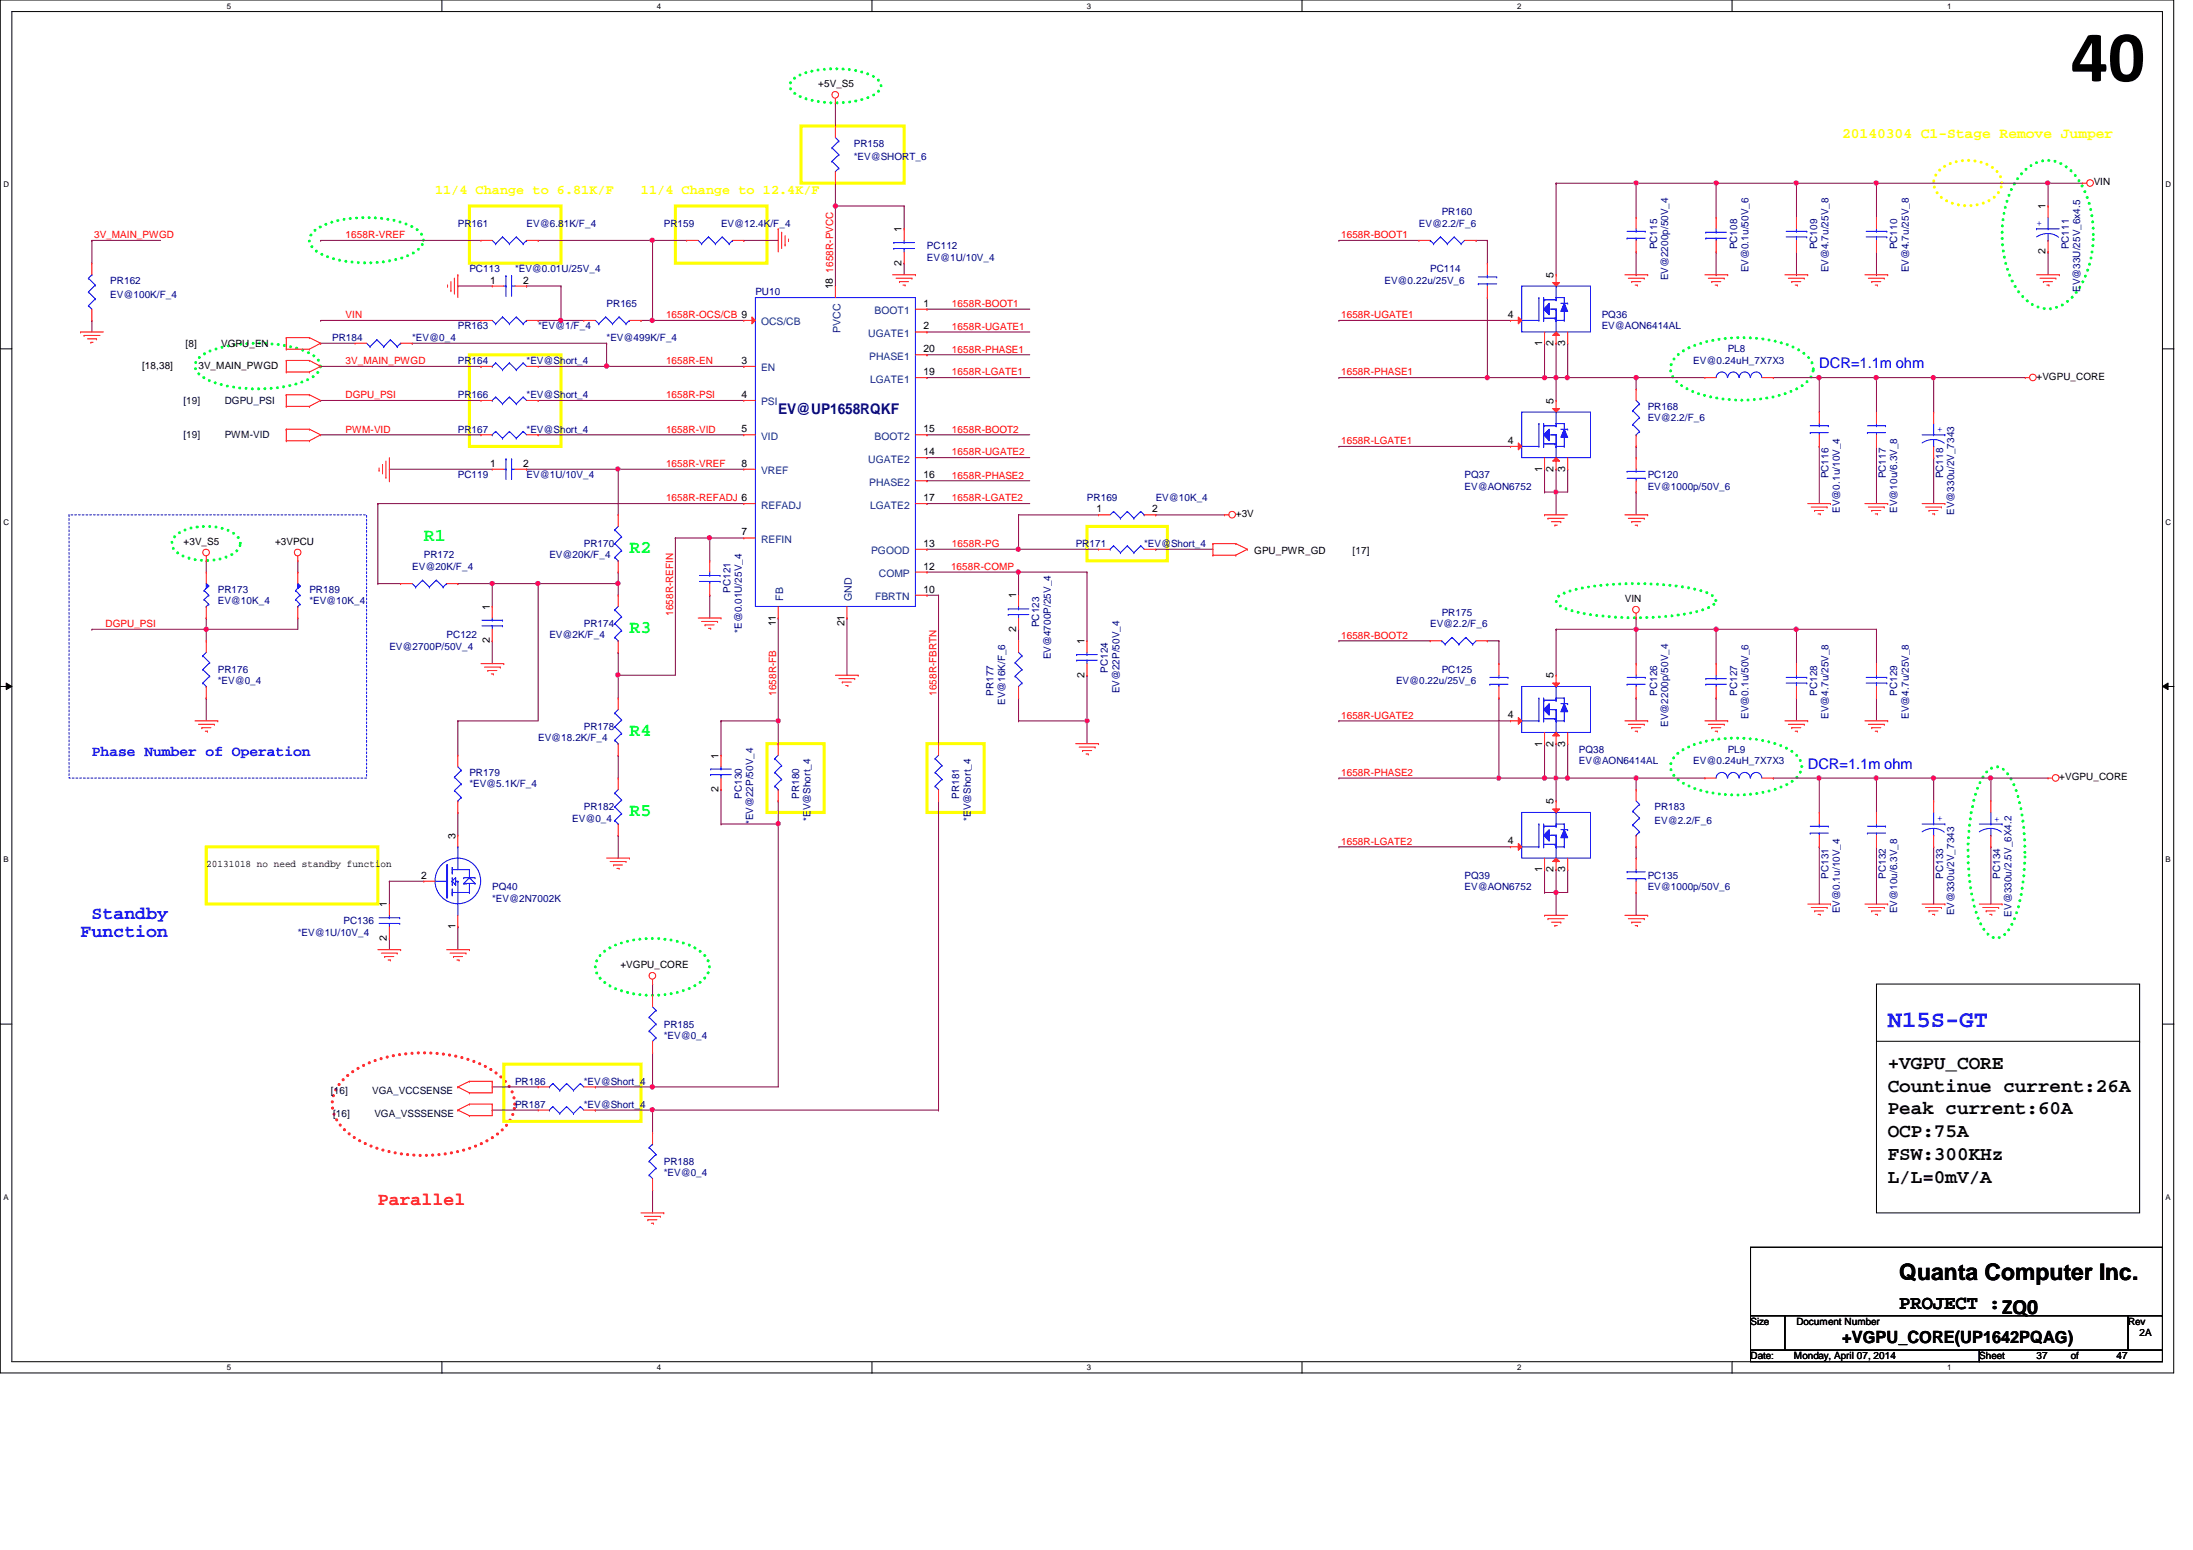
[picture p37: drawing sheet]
<svg xmlns="http://www.w3.org/2000/svg" width="297mm" height="210mm" viewBox="0 0 297 210" stroke-linecap="round" stroke-linejoin="round" font-family="sans-serif">
<defs><g id="words">
<text font-size="9.9" x="280.5" y="11">40</text>
<text font-size="3.2" fill="#00f" x="255.7" y="139">N15S-GT</text>
<text font-size="3.1" x="257.3" y="173.3">Quanta Computer Inc.</text>
<g font-size="2.6">
<text x="255.7" y="147.8">Countinue current:26A</text>
<text x="255.7" y="144.7">+VGPU_CORE</text>
<text x="255.7" y="150.9">Peak current:60A</text>
<text x="255.7" y="154">OCP:75A</text>
<text x="255.7" y="160.2">L/L=0mV/A</text>
<text x="255.7" y="157.1">FSW:300KHz</text>
<text x="257.3" y="177.2">PROJECT :ZQ0</text>
</g>
<text font-size="2.5" fill="#00ff40" x="57.4" y="73.3">R1</text>
<g font-size="2.5" fill="#0f0">
<text x="85.3" y="74.8">R2</text>
<text x="85.3" y="85.7">R3</text>
<text x="85.3" y="99.6">R4</text>
<text x="85.3" y="110.4">R5</text>
</g>
<g font-size="2.5" fill="#00f">
<text x="12.4" y="124.4">Standby</text>
<text x="10.9" y="126.9">Function</text>
</g>
<text font-size="2.5" fill="#f00" x="51.2" y="163.2">Parallel</text>
<text font-size="2.3" x="249.5" y="181.9">+VGPU_CORE(UP1642PQAG)</text>
<text font-size="2" fill="#ff0" x="249.5" y="18.7">20140304 C1-Stage Remove Jumper</text>
<g font-size="2" fill="#00f">
<text x="246.4" y="49.9">DCR=1.1m ohm</text>
<text x="12.4" y="102.4">Phase Number of Operation</text>
<text x="244.9" y="104.1">DCR=1.1m ohm</text>
</g>
<text font-size="2" fill="#000080" x="105.4" y="56.1">EV@UP1658RQKF</text>
<g font-size="1.8" fill="#ff0">
<text x="58.9" y="26.3">11/4 Change to 6.81K/F</text>
<text x="86.8" y="26.3">11/4 Change to 12.4K/F</text>
</g>
<g font-size="1.4">
<text x="110.8" y="11.8">+5V_S5</text>
<text x="277.1" y="28.4" transform="rotate(-90 277.1 28.4)">1</text>
<text x="283.6" y="25.1">VIN</text>
<text x="122.1" y="31.5" transform="rotate(-90 122.1 31.5)">1</text>
<text x="277.1" y="34.5" transform="rotate(-90 277.1 34.5)">2</text>
<text x="66.4" y="38.4">1</text>
<text x="70.9" y="38.4">2</text>
<text x="112.8" y="39.2" transform="rotate(-90 112.8 39.2)">18</text>
<text x="122.1" y="36" transform="rotate(-90 122.1 36)">2</text>
<text x="125.1" y="41.5">1</text>
<text x="210.4" y="37.6" transform="rotate(-90 210.4 37.6)">5</text>
<text x="25.1" y="46.9">[8]</text>
<text x="30" y="46.9">VGPU_EN</text>
<text x="125.1" y="44.6">2</text>
<text x="125.1" y="47.7">20</text>
<text x="204.3" y="43.1">4</text>
<text x="208.9" y="46.9" transform="rotate(-90 208.9 46.9)">1</text>
<text x="210.4" y="46.9" transform="rotate(-90 210.4 46.9)">2</text>
<text x="212" y="46.9" transform="rotate(-90 212 46.9)">3</text>
<text x="19.3" y="50">[18,38]</text>
<text x="26.9" y="50">3V_MAIN_PWGD</text>
<text x="100.5" y="49.3">3</text>
<text x="100.5" y="53.9">4</text>
<text x="125.1" y="50.8">19</text>
<text x="275.8" y="51.4">+VGPU_CORE</text>
<text x="100.5" y="58.5">5</text>
<text x="125.1" y="58.5">15</text>
<text x="210.4" y="54.7" transform="rotate(-90 210.4 54.7)">5</text>
<text x="66.4" y="63.2">1</text>
<text x="70.9" y="63.2">2</text>
<text x="100.5" y="63.2">8</text>
<text x="125.1" y="61.6">14</text>
<text x="125.1" y="64.8">16</text>
<text x="204.3" y="60.1">4</text>
<text x="208.9" y="63.9" transform="rotate(-90 208.9 63.9)">1</text>
<text x="210.4" y="63.9" transform="rotate(-90 210.4 63.9)">2</text>
<text x="212" y="63.9" transform="rotate(-90 212 63.9)">3</text>
<text x="125.1" y="67.9">17</text>
<text x="148.5" y="69.4">1</text>
<text x="156.1" y="69.4">2</text>
<text x="167.4" y="70">+3V</text>
<text x="24.8" y="73.7">+3V_S5</text>
<text x="37.3" y="73.7">+3VPCU</text>
<text x="100.5" y="72.5">7</text>
<text x="125.1" y="74">13</text>
<text x="125.1" y="77.1">12</text>
<text x="169.9" y="75">GPU_PWR_GD</text>
<text x="183.2" y="75">[17]</text>
<text x="66.3" y="82.6" transform="rotate(-90 66.3 82.6)">1</text>
<text x="125.1" y="80.3">10</text>
<text x="137.6" y="81" transform="rotate(-90 137.6 81)">1</text>
<text x="220.1" y="81.5">VIN</text>
<text x="66.3" y="87.1" transform="rotate(-90 66.3 87.1)">2</text>
<text x="105.1" y="84.8" transform="rotate(-90 105.1 84.8)">11</text>
<text x="114.4" y="84.8" transform="rotate(-90 114.4 84.8)">21</text>
<text x="137.6" y="85.6" transform="rotate(-90 137.6 85.6)">2</text>
<text x="146.9" y="87.2" transform="rotate(-90 146.9 87.2)">1</text>
<text x="146.9" y="91.8" transform="rotate(-90 146.9 91.8)">2</text>
<text x="210.4" y="91.9" transform="rotate(-90 210.4 91.9)">5</text>
<text x="204.3" y="97.3">4</text>
<text x="208.9" y="101.1" transform="rotate(-90 208.9 101.1)">1</text>
<text x="210.4" y="101.1" transform="rotate(-90 210.4 101.1)">2</text>
<text x="212" y="101.1" transform="rotate(-90 212 101.1)">3</text>
<text x="97.3" y="107.3" transform="rotate(-90 97.3 107.3)">2</text>
<text x="97.3" y="102.7" transform="rotate(-90 97.3 102.7)">1</text>
<text x="278.9" y="105.7">+VGPU_CORE</text>
<text x="61.7" y="113.6" transform="rotate(-90 61.7 113.6)">3</text>
<text x="210.4" y="108.9" transform="rotate(-90 210.4 108.9)">5</text>
<text x="27.9" y="117.3">20131018 no need standby function</text>
<text x="57.1" y="119">2</text>
<text x="204.3" y="114.3">4</text>
<text x="208.9" y="118.1" transform="rotate(-90 208.9 118.1)">1</text>
<text x="210.4" y="118.1" transform="rotate(-90 210.4 118.1)">2</text>
<text x="212" y="118.1" transform="rotate(-90 212 118.1)">3</text>
<text x="52.4" y="122.9" transform="rotate(-90 52.4 122.9)">1</text>
<text x="61.7" y="125.9" transform="rotate(-90 61.7 125.9)">1</text>
<text x="52.4" y="127.4" transform="rotate(-90 52.4 127.4)">2</text>
<text x="84" y="131.1">+VGPU_CORE</text>
<text x="237.1" y="179.4">Size</text>
<text x="243.3" y="179.4">Document Number</text>
<text x="288.2" y="179.4">Rev</text>
<text x="237.1" y="184.1">Date:</text>
<text x="243" y="184.1">Monday, April 07, 2014</text>
<text x="268.1" y="184.1">Sheet</text>
<text x="275.8" y="184.1">37</text>
<text x="280.5" y="184.1">of</text>
<text x="286.7" y="184.1">47</text>
<text x="289.8" y="181">2A</text>
</g>
<g font-size="1.4" fill="#000080">
<text x="115.7" y="19.9">PR158</text>
<text x="115.7" y="21.7">*EV@SHORT_6</text>
<text x="195.3" y="29.1">PR160</text>
<text x="62" y="30.7">PR161</text>
<text x="71.3" y="30.7">EV@6.81K/F_4</text>
<text x="89.9" y="30.7">PR159</text>
<text x="97.7" y="30.7">EV@12.4K/F_4</text>
<text x="125.6" y="33.8">PC112</text>
<text x="125.6" y="35.3">EV@1U/10V_4</text>
<text x="192.2" y="30.7">EV@2.2/F_6</text>
<text x="224.4" y="33.8" transform="rotate(-90 224.4 33.8)">PC115</text>
<text x="235.3" y="33.8" transform="rotate(-90 235.3 33.8)">PC108</text>
<text x="246.1" y="33.8" transform="rotate(-90 246.1 33.8)">PC109</text>
<text x="257" y="33.8" transform="rotate(-90 257 33.8)">PC110</text>
<text x="280.2" y="33.8" transform="rotate(-90 280.2 33.8)">PC111</text>
<text x="14.9" y="38.4">PR162</text>
<text x="14.9" y="40.3">EV@100K/F_4</text>
<text x="63.6" y="36.9">PC113</text>
<text x="69.8" y="36.9">*EV@0.01U/25V_4</text>
<text x="82.2" y="41.5">PR165</text>
<text x="102.3" y="40">PU10</text>
<text x="187.5" y="38.4">EV@0.22u/25V_6</text>
<text x="193.7" y="36.9">PC114</text>
<text x="226" y="38" transform="rotate(-90 226 38)">EV@2200p/50V_4</text>
<text x="236.9" y="36.9" transform="rotate(-90 236.9 36.9)">EV@0.1u/50V_6</text>
<text x="247.7" y="36.9" transform="rotate(-90 247.7 36.9)">EV@4.7u/25V_8</text>
<text x="258.5" y="36.9" transform="rotate(-90 258.5 36.9)">EV@4.7u/25V_8</text>
<text x="281.8" y="39.5" transform="rotate(-90 281.8 39.5)">EV@33U/25V_6x4.5</text>
<text x="45" y="46.2">PR184</text>
<text x="55.8" y="46.2">*EV@0_4</text>
<text x="62" y="44.6">PR163</text>
<text x="72.9" y="44.6">*EV@1/F_4</text>
<text x="82.2" y="46.2">*EV@499K/F_4</text>
<text x="217" y="43.1">PQ36</text>
<text x="217" y="44.6">EV@AON6414AL</text>
<text x="234" y="47.7">PL8</text>
<text x="62" y="53.9">PR166</text>
<text x="62" y="49.3">PR164</text>
<text x="71.3" y="53.9">*EV@Short_4</text>
<text x="71.3" y="49.3">*EV@Short_4</text>
<text x="229.4" y="49.3">EV@0.24uH_7X7X3</text>
<text x="62" y="58.6">PR167</text>
<text x="71.3" y="58.6">*EV@Short_4</text>
<text x="223.2" y="55.5">PR168</text>
<text x="223.2" y="57">EV@2.2/F_6</text>
<text x="62" y="64.8">PC119</text>
<text x="71.3" y="64.8">EV@1U/10V_4</text>
<text x="198.4" y="64.8">PQ37</text>
<text x="223.2" y="64.8">PC120</text>
<text x="247.7" y="64.8" transform="rotate(-90 247.7 64.8)">PC116</text>
<text x="255.4" y="64.8" transform="rotate(-90 255.4 64.8)">PC117</text>
<text x="263.2" y="64.8" transform="rotate(-90 263.2 64.8)">PC118</text>
<text x="147.2" y="67.9">PR169</text>
<text x="156.5" y="67.9">EV@10K_4</text>
<text x="198.4" y="66.3">EV@AON6752</text>
<text x="223.2" y="66.3">EV@1000p/50V_6</text>
<text x="249.2" y="69.4" transform="rotate(-90 249.2 69.4)">EV@0.1u/10V_4</text>
<text x="257" y="69.4" transform="rotate(-90 257 69.4)">EV@10u/6.3V_8</text>
<text x="264.7" y="69.7" transform="rotate(-90 264.7 69.7)">EV@330u/2V_7343</text>
<text x="55.8" y="77.2">EV@20K/F_4</text>
<text x="57.4" y="75.6">PR172</text>
<text x="74.4" y="75.6">EV@20K/F_4</text>
<text x="79.1" y="74.1">PR170</text>
<text x="145.7" y="74.1">PR171</text>
<text x="155" y="74.1">*EV@Short_4</text>
<text x="29.5" y="80.3">PR173</text>
<text x="29.5" y="81.8">EV@10K_4</text>
<text x="41.9" y="80.3">PR189</text>
<text x="41.9" y="81.8">*EV@10K_4</text>
<text x="98.9" y="80.3" transform="rotate(-90 98.9 80.3)">PC121</text>
<text x="195.3" y="83.4">PR175</text>
<text x="52.7" y="88">EV@2700P/50V_4</text>
<text x="60.5" y="86.4">PC122</text>
<text x="74.4" y="86.4">EV@2K/F_4</text>
<text x="79.1" y="84.9">PR174</text>
<text x="100.5" y="85.7" transform="rotate(-90 100.5 85.7)">*E@0.01U/25V_4</text>
<text x="140.8" y="84.9" transform="rotate(-90 140.8 84.9)">PC123</text>
<text x="142.3" y="89.3" transform="rotate(-90 142.3 89.3)">EV@4700P/25V_4</text>
<text x="193.7" y="84.9">EV@2.2/F_6</text>
<text x="29.5" y="91.1">PR176</text>
<text x="29.5" y="92.7">*EV@0_4</text>
<text x="134.6" y="94.2" transform="rotate(-90 134.6 94.2)">PR177</text>
<text x="136.1" y="95.5" transform="rotate(-90 136.1 95.5)">EV@16K/F_6</text>
<text x="150.1" y="91.1" transform="rotate(-90 150.1 91.1)">PC124</text>
<text x="151.6" y="93.9" transform="rotate(-90 151.6 93.9)">EV@22P/50V_4</text>
<text x="189.1" y="92.7">EV@0.22u/25V_6</text>
<text x="195.3" y="91.1">PC125</text>
<text x="224.4" y="94.2" transform="rotate(-90 224.4 94.2)">PC126</text>
<text x="235.3" y="94.2" transform="rotate(-90 235.3 94.2)">PC127</text>
<text x="246.1" y="94.2" transform="rotate(-90 246.1 94.2)">PC128</text>
<text x="257" y="94.2" transform="rotate(-90 257 94.2)">PC129</text>
<text x="72.9" y="100.4">EV@18.2K/F_4</text>
<text x="79.1" y="98.8">PR178</text>
<text x="213.9" y="101.9">PQ38</text>
<text x="226" y="98.4" transform="rotate(-90 226 98.4)">EV@2200p/50V_4</text>
<text x="234" y="101.9">PL9</text>
<text x="236.9" y="97.3" transform="rotate(-90 236.9 97.3)">EV@0.1u/50V_6</text>
<text x="247.7" y="97.3" transform="rotate(-90 247.7 97.3)">EV@4.7u/25V_8</text>
<text x="258.5" y="97.3" transform="rotate(-90 258.5 97.3)">EV@4.7u/25V_8</text>
<text x="63.6" y="105.1">PR179</text>
<text x="63.6" y="106.6">*EV@5.1K/F_4</text>
<text x="213.9" y="103.5">EV@AON6414AL</text>
<text x="229.4" y="103.5">EV@0.24uH_7X7X3</text>
<text x="77.5" y="111.3">EV@0_4</text>
<text x="79.1" y="109.7">PR182</text>
<text x="100.5" y="108.2" transform="rotate(-90 100.5 108.2)">PC130</text>
<text x="102" y="111.6" transform="rotate(-90 102 111.6)">*EV@22P/50V_4</text>
<text x="108.2" y="108.2" transform="rotate(-90 108.2 108.2)">PR180</text>
<text x="109.8" y="111.1" transform="rotate(-90 109.8 111.1)">*EV@Short_4</text>
<text x="129.9" y="108.2" transform="rotate(-90 129.9 108.2)">PR181</text>
<text x="131.5" y="111.1" transform="rotate(-90 131.5 111.1)">*EV@Short_4</text>
<text x="224.1" y="109.7">PR183</text>
<text x="224.1" y="111.5">EV@2.2/F_6</text>
<text x="198.4" y="119">PQ39</text>
<text x="223.2" y="119">PC135</text>
<text x="247.7" y="119" transform="rotate(-90 247.7 119)">PC131</text>
<text x="255.4" y="119" transform="rotate(-90 255.4 119)">PC132</text>
<text x="263.2" y="119" transform="rotate(-90 263.2 119)">PC133</text>
<text x="270.9" y="119" transform="rotate(-90 270.9 119)">PC134</text>
<text x="46.5" y="125.2">PC136</text>
<text x="66.7" y="120.6">PQ40</text>
<text x="66.7" y="122.1">*EV@2N7002K</text>
<text x="198.4" y="120.6">EV@AON6752</text>
<text x="223.2" y="120.6">EV@1000p/50V_6</text>
<text x="249.2" y="123.7" transform="rotate(-90 249.2 123.7)">EV@0.1u/10V_4</text>
<text x="257" y="123.7" transform="rotate(-90 257 123.7)">EV@10u/6.3V_8</text>
<text x="264.7" y="124" transform="rotate(-90 264.7 124)">EV@330u/2V_7343</text>
<text x="272.5" y="124.1" transform="rotate(-90 272.5 124.1)">EV@330u/2.5V_6X4.2</text>
<text x="40.3" y="126.7">*EV@1U/10V_4</text>
<text x="89.9" y="139.1">PR185</text>
<text x="89.9" y="140.7">*EV@0_4</text>
<text x="69.8" y="150">PR187</text>
<text x="69.8" y="146.9">PR186</text>
<text x="79.1" y="150">*EV@Short_4</text>
<text x="79.1" y="146.9">*EV@Short_4</text>
<text x="89.9" y="157.7">PR188</text>
<text x="89.9" y="159.3">*EV@0_4</text>
</g>
<g font-size="1.4" fill="#f00">
<text x="12.7" y="32.3">3V_MAIN_PWGD</text>
<text x="46.8" y="32.3">1658R-VREF</text>
<text x="181.6" y="32.3">1658R-BOOT1</text>
<text x="112.9" y="36.9" transform="rotate(-90 112.9 36.9)">1658R-PVCC</text>
<text x="128.9" y="41.6">1658R-BOOT1</text>
<text x="46.8" y="43.1">VIN</text>
<text x="90.2" y="43.1">1658R-OCS/CB 9</text>
<text x="128.9" y="47.8">1658R-PHASE1</text>
<text x="128.9" y="44.7">1658R-UGATE1</text>
<text x="181.6" y="43.1">1658R-UGATE1</text>
<text x="46.8" y="53.9">DGPU_PSI</text>
<text x="46.8" y="49.3">3V_MAIN_PWGD</text>
<text x="90.2" y="53.9">1658R-PSI</text>
<text x="90.2" y="49.3">1658R-EN</text>
<text x="128.9" y="50.8">1658R-LGATE1</text>
<text x="181.6" y="50.8">1658R-PHASE1</text>
<text x="46.8" y="58.6">PWM-VID</text>
<text x="90.2" y="58.6">1658R-VID</text>
<text x="128.9" y="58.6">1658R-BOOT2</text>
<text x="90.2" y="63.2">1658R-VREF</text>
<text x="128.9" y="61.7">1658R-UGATE2</text>
<text x="128.9" y="64.8">1658R-PHASE2</text>
<text x="181.6" y="60.2">1658R-LGATE1</text>
<text x="90.2" y="67.9">1658R-REFADJ 6</text>
<text x="128.9" y="67.9">1658R-LGATE2</text>
<text x="128.8" y="77.2">1658R-COMP</text>
<text x="128.9" y="74.1">1658R-PG</text>
<text x="91.2" y="83.4" transform="rotate(-90 91.2 83.4)">1658R-REFIN</text>
<text x="14.3" y="84.9">DGPU_PSI</text>
<text x="181.6" y="86.5">1658R-BOOT2</text>
<text x="105.1" y="94.2" transform="rotate(-90 105.1 94.2)">1658R-FB</text>
<text x="126.8" y="94.2" transform="rotate(-90 126.8 94.2)">1658R-FBRTN</text>
<text x="181.6" y="97.3">1658R-UGATE2</text>
<text x="181.6" y="105.1">1658R-PHASE2</text>
<text x="181.6" y="114.4">1658R-LGATE2</text>
</g>
<g font-size="1.4" fill="#00f">
<text x="275.8" y="30.6">+</text>
<text x="262.4" y="58.5">+</text>
<text x="262.4" y="111.2">+</text>
<text x="270.1" y="111.3">+</text>
</g>
<g font-size="1.4" fill="#004080">
<text x="103.1" y="44.1">OCS/CB</text>
<text x="113.8" y="45.1" transform="rotate(-90 113.8 45.1)">PVCC</text>
<text x="117.6" y="45.6">UGATE1</text>
<text x="118.4" y="42.5">BOOT1</text>
<text x="103.1" y="50.3">EN</text>
<text x="117.7" y="48.7">PHASE1</text>
<text x="117.9" y="51.8">LGATE1</text>
<text x="103.1" y="59.6">VID</text>
<text x="103.1" y="54.9">PSI</text>
<text x="118.4" y="59.6">BOOT2</text>
<text x="103.1" y="64.2">VREF</text>
<text x="117.6" y="62.7">UGATE2</text>
<text x="117.7" y="65.8">PHASE2</text>
<text x="103.1" y="68.9">REFADJ</text>
<text x="117.9" y="68.9">LGATE2</text>
<text x="103.1" y="73.5">REFIN</text>
<text x="118" y="75.1">PGOOD</text>
<text x="106.1" y="81.4" transform="rotate(-90 106.1 81.4)">FB</text>
<text x="115.4" y="81.4" transform="rotate(-90 115.4 81.4)">GND</text>
<text x="118.5" y="81.3">FBRTN</text>
<text x="119" y="78.1">COMP</text>
</g>
<g font-size="1.4" fill="#000040">
<text x="24.8" y="59.4">[19]</text>
<text x="24.8" y="54.7">[19]</text>
<text x="30.4" y="59.4">PWM-VID</text>
<text x="30.4" y="54.7">DGPU_PSI</text>
<text x="44.8" y="148.1">[16]</text>
<text x="50.4" y="148.1">VGA_VCCSENSE</text>
<text x="45.1" y="151.2">[16]</text>
<text x="50.7" y="151.2">VGA_VSSSENSE</text>
</g>
<g font-size="1.1">
<text x="30.7" y="1.2">5</text>
<text x="89" y="1.2">4</text>
<text x="147.2" y="1.2">3</text>
<text x="205.5" y="1.2">2</text>
<text x="263.7" y="1.2">1</text>
<text x=".5" y="25.4">D</text>
<text x="293.3" y="25.4">D</text>
<text x=".5" y="71">C</text>
<text x="293.3" y="71">C</text>
<text x=".5" y="116.8">B</text>
<text x="293.3" y="116.8">B</text>
<text x=".5" y="162.5">A</text>
<text x="293.3" y="162.5">A</text>
<text x="30.7" y="185.6">5</text>
<text x="89" y="185.6">4</text>
<text x="147.2" y="185.6">3</text>
<text x="205.5" y="185.6">2</text>
<text x="263.7" y="185.6">1</text>
</g>
</g></defs>
<path d="M0 0h294.4v185.9h-294.4zM1.6 1.6h291.3v182.8h-291.3z" fill="none" stroke="#000" stroke-width=".14"/>
<g fill="#fff">
<path d="M30.7 .2h.6v1.2h-.6z"/>
<path d="M30.7 184.6h.6v1.2h-.6z"/>
</g>
<path d="M59.9 0v1.6M59.9 184.4v1.6" fill="none" stroke="#000" stroke-width=".14"/>
<g fill="#fff">
<path d="M89 .2h.6v1.2h-.6z"/>
<path d="M89 184.6h.6v1.2h-.6z"/>
</g>
<path d="M118.1 0v1.6M118.1 184.4v1.6" fill="none" stroke="#000" stroke-width=".14"/>
<g fill="#fff">
<path d="M147.2 .2h.6v1.2h-.6z"/>
<path d="M147.2 184.6h.6v1.2h-.6z"/>
</g>
<path d="M176.4 0v1.6M176.4 184.4v1.6" fill="none" stroke="#000" stroke-width=".14"/>
<g fill="#fff">
<path d="M205.5 .2h.6v1.2h-.6z"/>
<path d="M205.5 184.6h.6v1.2h-.6z"/>
</g>
<path d="M234.6 0v1.6M234.6 184.4v1.6" fill="none" stroke="#000" stroke-width=".14"/>
<g fill="#fff">
<path d="M263.7 .2h.6v1.2h-.6z"/>
<path d="M263.7 184.6h.6v1.2h-.6z"/>
<path d="M.5 24.4h.7v1.2h-.7z"/>
<path d="M293.3 24.4h.8v1.2h-.8z"/>
<path d="M.5 70.1h.7v1.1h-.7z"/>
<path d="M293.3 70.1h.8v1.1h-.8z"/>
</g>
<path d="M0 47.2h1.6M292.9 47.2h1.6" fill="none" stroke="#000" stroke-width=".14"/>
<g fill="#fff">
<path d="M.5 115.8h.7v1.2h-.7z"/>
<path d="M293.3 115.8h.7v1.2h-.7z"/>
</g>
<path d="M0 93h1.6M.8 92.5l.8 .5-.8 .4zM292.9 93l.8-.5v.9zM292.9 93h1.6" fill="none" stroke="#000" stroke-width=".14"/>
<path d="M.8 92.5l.8 .5-.8 .4zM292.9 93l.8-.5v.9z" fill="#000"/>
<g fill="#fff">
<path d="M.5 161.5h.7v1.2h-.7z"/>
<path d="M293.3 161.5h.7v1.2h-.7z"/>
</g>
<path d="M0 138.7h1.6M254.2 133.3h35.6v31h-35.6zM292.9 138.7h1.6M254.2 141h35.6M289.8 141h.1" fill="none" stroke="#000" stroke-width=".14"/>
<path d="M46.4 146.2a13.2 13.2 0 0 1 7.9-3.4 19.3 19.3 0 0 1 12.3 2.1 5.7 5.7 0 0 1 3.1 4.6 5.7 5.7 0 0 1-3.1 4.6 19.5 19.5 0 0 1-15.1 1.5 10.5 10.5 0 0 1-5.7-3.6 4.3 4.3 0 0 1 .6-5.8z" fill="none" stroke="#f00" stroke-width=".42" stroke-dasharray="0 .8"/>
<path d="M9.4 69.7h40.3v35.7h-40.3z" fill="none" stroke="#00f" stroke-width=".14" stroke-dasharray=".3 .3"/>
<path d="M107.4 10.8a8 8 0 0 1 4.6-1.5 12.3 12.3 0 0 1 6.5 1.1 1.22 1.22 0 0 1 .8 1.2 1.22 1.22 0 0 1-.8 1.2 12.7 12.7 0 0 1-8.5 .8 4.7 4.7 0 0 1-2.9-1.6l-.1-.4 .1-.4zM42.3 31.5a8.1 8.1 0 0 1 4.9-1.9 15.9 15.9 0 0 1 8.7 1.1 2.31 2.31 0 0 1 1.5 1.8 2.34 2.34 0 0 1-1.5 1.8 15.9 15.9 0 0 1-12.5 0 2.33 2.33 0 0 1-1.5-1.8l.1-.5zM274.2 23.1a4.2 4.2 0 0 1 6.3 0 12.2 12.2 0 0 1 3 8.6 12.3 12.3 0 0 1-3 8.7 4.2 4.2 0 0 1-6.3 0 12.3 12.3 0 0 1-3-8.7 12.2 12.2 0 0 1 3-8.6zM26.8 48.6a9.2 9.2 0 0 1 5.4-2 18.9 18.9 0 0 1 9.5 1.1 2.38 2.38 0 0 1 1.7 1.9 2.39 2.39 0 0 1-1.7 1.8 19 19 0 0 1-10.7 .9 8.4 8.4 0 0 1-4.2-1.8 1.33 1.33 0 0 1 0-1.9zM227.2 48.2a11.1 11.1 0 0 1 5.9-2.3 18.9 18.9 0 0 1 10.1 1.3 4.2 4.2 0 0 1 2.3 2.1 2.24 2.24 0 0 1-.8 2.4 11.3 11.3 0 0 1-6 2.3 18.6 18.6 0 0 1-10.1-1.3 4.2 4.2 0 0 1-2.2-2.1 2.27 2.27 0 0 1 .8-2.4zM23.6 72.7a5.9 5.9 0 0 1 4.3-1.4 5.9 5.9 0 0 1 4.3 1.4 1.38 1.38 0 0 1-.4 2.2 7.7 7.7 0 0 1-7.7 0 1.43 1.43 0 0 1-.5-2.2zM210.9 81a4.7 4.7 0 0 1 2.5-1.2 42.9 42.9 0 0 1 16.3 0 4.7 4.7 0 0 1 2.6 1.2l.1 .3-.1 .4a4.8 4.8 0 0 1-2.6 1.1 41.7 41.7 0 0 1-16.3 0 4.7 4.7 0 0 1-2.5-1.1l-.1-.4zM227.1 102.2a10.3 10.3 0 0 1 5.5-2.1 17.4 17.4 0 0 1 9.3 1.2 3.4 3.4 0 0 1 2.1 2.5 2.68 2.68 0 0 1-1.4 2.1 15.7 15.7 0 0 1-10 1.6 10.4 10.4 0 0 1-5.5-2.1 2.02 2.02 0 0 1 0-3.2zM269.4 104.3a1.61 1.61 0 0 1 2.5 .5 13.8 13.8 0 0 1 2.1 6.1 28.7 28.7 0 0 1-1.2 13.7 4.2 4.2 0 0 1-1.9 2.3 1.72 1.72 0 0 1-2-.8 13.8 13.8 0 0 1-2-6.1 31.3 31.3 0 0 1 .8-12.8 6.6 6.6 0 0 1 1.7-2.9zM81.5 129.2a9.4 9.4 0 0 1 5.6-2.1 12.7 12.7 0 0 1 7.5 1.5 2.68 2.68 0 0 1 1.4 3 4 4 0 0 1-2.2 2.1 13.8 13.8 0 0 1-10.9 0 3.6 3.6 0 0 1-2.3-2.8l.1-.6 .3-.6z" fill="none" stroke="#00ff40" stroke-width=".42" stroke-dasharray="0 .8"/>
<path d="M108.5 17.1h14v7.7h-14zM63.6 27.9h12.4v7.7h-12.4zM91.5 27.9h12.4v7.7h-12.4zM63.6 48h12.4v12.5h-12.4zM147.2 71.3h10.9v4.6h-10.9zM27.9 114.7h23.3v7.7h-23.3zM103.9 100.7h7.7v9.3h-7.7zM125.6 100.7h7.7v9.3h-7.7zM68.2 144.1h18.6v7.7h-18.6z" fill="none" stroke="#ff0" stroke-width=".42"/>
<path d="M262.7 23.1a6.1 6.1 0 0 1 7.7 0 2.35 2.35 0 0 1-.6 3.8 6.2 6.2 0 0 1-7.1-.4 2.28 2.28 0 0 1 0-3.4z" fill="none" stroke="#ff0" stroke-width=".42" stroke-dasharray="0 .8"/>
<g fill="none" stroke="#800040" stroke-width=".14">
<path d="M76 43.4h.1M76 43.4h3.1M125.6 58.9h.1M125.6 58.9h13.9M209.2 51.1h.1M209.2 46.5h.1M209.2 51.1h1.6M209.2 46.5v4.6M210.8 51.1h.1M210.8 51.1v3.1M212.3 51.1h.1M212.3 51.1h9.3"/>
<path d="M125.6 74.4h.1M125.6 62h.1M125.6 65.1h.1M125.6 68.2h.1M125.6 74.4h12.4M125.6 62h13.9M125.6 65.1h13.9M125.6 68.2h13.9M138 77.5h.1M138 77.5h9.2M156.5 69.7h.1M156.5 69.7h9.4"/>
<path d="M181.4 60.5h.1M181.4 60.5h23.2M27.9 83.7h.1M27.9 83.7v1.5M105.4 97.6h.1M105.4 97.6v3.1M138 94.5h.1M138 94.5v3.1M147.2 97.6h.1M147.2 97.6v3.1M52.7 119.3h.1M52.7 119.3v3.1"/>
<path d="M97.7 106.9h.1M97.7 106.9v4.7M62 125.5h.1M62 125.5v3.1M66.7 150.3h.1M66.7 150.3h6.2M80.6 150.3h.1M80.6 150.3h7.8"/>
</g>
<circle cx="209.2" cy="51.1" r=".3" fill="#f0f"/>
<circle cx="209.2" cy="51.1" r=".3" fill="none" stroke="#f0f" stroke-width=".14"/>
<path d="M201.5 51.1h.1M201.5 51.1h7.7M210.8 46.5h.1M210.8 46.5v4.6" fill="none" stroke="#800040" stroke-width=".14"/>
<circle cx="210.7" cy="51.1" r=".29" fill="#f0f"/>
<circle cx="210.7" cy="51.1" r=".29" fill="none" stroke="#f0f" stroke-width=".14"/>
<path d="M212.3 46.5h.1M212.3 46.5v4.6" fill="none" stroke="#800040" stroke-width=".14"/>
<circle cx="212.3" cy="51.1" r=".3" fill="#f0f"/>
<circle cx="212.3" cy="51.1" r=".3" fill="none" stroke="#f0f" stroke-width=".14"/>
<g fill="none" stroke="#800040" stroke-width=".14">
<path d="M76 38.7h.1M76 38.7v4.7M243.3 24.8h.1M243.3 24.8h10.9M210.8 51.1h.1M210.8 51.1h1.5M83.7 91.4h.1M83.7 91.4v3.1M221.6 85.2h.1M221.6 94.5h.1M221.6 83.7h.1M221.6 83.7v6.2"/>
<path d="M221.6 94.5v3.1"/>
</g>
<circle cx="83.7" cy="91.4" r=".3" fill="#f0f"/>
<circle cx="83.7" cy="91.4" r=".3" fill="none" stroke="#f0f" stroke-width=".14"/>
<g fill="none" stroke="#800040" stroke-width=".14">
<path d="M88.4 32.6h.1M88.4 32.6v10.8M88.4 32.6h4.6M88.4 43.4h.1M88.4 43.4h12.3M27.9 75.9h.1M27.9 75.9v1.6M83.7 63.5h.1M83.7 63.5h17M210.8 85.2h.1M210.8 85.2h10.8M243.3 85.2h.1"/>
<path d="M243.3 85.2h10.9M83.7 102.3h.1M83.7 102.3v3.1"/>
</g>
<circle cx="88.3" cy="43.4" r=".3" fill="#f0f"/>
<circle cx="88.3" cy="43.4" r=".3" fill="none" stroke="#f0f" stroke-width=".14"/>
<path d="M181.4 32.6h.1M181.4 32.6h10.8M199.9 32.6h.1M199.9 32.6h1.6M201.5 40.3h.1M201.5 40.3v10.8M66.7 79h.1M66.7 79h6.2M83.7 113.1h.1M83.7 113.1v3.1M88.4 161.2h.1M88.4 161.2v3.1" fill="none" stroke="#800040" stroke-width=".14"/>
<circle cx="201.5" cy="51.1" r=".3" fill="#f0f"/>
<circle cx="201.5" cy="51.1" r=".3" fill="none" stroke="#f0f" stroke-width=".14"/>
<g fill="none" stroke="#800040" stroke-width=".14">
<path d="M201.5 32.6h.1M201.5 32.6v3M43.4 54.2h.1M43.4 54.2h21.7M72.9 54.2h.1M72.9 54.2h27.8M125.6 48h.1M125.6 48h13.9M72.9 79h.1M72.9 79v18.6M127.1 80.6h.1M127.1 80.6v20.1"/>
<path d="M52.7 119.3h.1M52.7 119.3h4.7"/>
</g>
<circle cx="72.9" cy="79" r=".29" fill="#f0f"/>
<circle cx="72.9" cy="79" r=".29" fill="none" stroke="#f0f" stroke-width=".14"/>
<path d="M72.9 79h.1M72.9 79h10.8" fill="none" stroke="#800040" stroke-width=".14"/>
<circle cx="83.7" cy="79" r=".29" fill="#f0f"/>
<circle cx="83.7" cy="79" r=".29" fill="none" stroke="#f0f" stroke-width=".14"/>
<path d="M71.3 63.5h.1M71.3 63.5h12.4M62 97.6h.1M62 97.6h10.9M62 97.6v4.7" fill="none" stroke="#800040" stroke-width=".14"/>
<circle cx="83.7" cy="63.5" r=".29" fill="#f0f"/>
<circle cx="83.7" cy="63.5" r=".29" fill="none" stroke="#f0f" stroke-width=".14"/>
<path d="M221.6 24.8h.1M221.6 24.8v4.7M43.4 43.4h.1M43.4 43.4h21.7M210.8 66.6h.1M210.8 66.6v3.1M221.6 60.5h.1M221.6 60.5v1.5M269.7 105.4h.1M269.7 105.4h7.7M88.4 142.6h.1M88.4 142.6v4.6" fill="none" stroke="#800040" stroke-width=".14"/>
<circle cx="210.7" cy="66.6" r=".29" fill="#f0f"/>
<circle cx="210.7" cy="66.6" r=".29" fill="none" stroke="#f0f" stroke-width=".14"/>
<path d="M147.2 77.5h.1M147.2 77.5v9.3M27.9 85.2h.1M27.9 85.2h12.4M125.6 80.6h.1M125.6 80.6h1.5" fill="none" stroke="#800040" stroke-width=".14"/>
<circle cx="27.9" cy="85.2" r=".3" fill="#f0f"/>
<circle cx="27.9" cy="85.2" r=".3" fill="none" stroke="#f0f" stroke-width=".14"/>
<path d="M51.2 68.2h.1M51.2 68.2h49.5M138 77.5h.1M138 77.5v3.1M105.4 111.6h.1M105.4 111.6v35.6" fill="none" stroke="#800040" stroke-width=".14"/>
<circle cx="105.4" cy="111.5" r=".3" fill="#f0f"/>
<circle cx="105.4" cy="111.5" r=".3" fill="none" stroke="#f0f" stroke-width=".14"/>
<path d="M88.4 147.2h.1M88.4 147.2h17" fill="none" stroke="#800040" stroke-width=".14"/>
<circle cx="88.3" cy="147.2" r=".3" fill="#f0f"/>
<circle cx="88.3" cy="147.2" r=".3" fill="none" stroke="#f0f" stroke-width=".14"/>
<g fill="none" stroke="#800040" stroke-width=".14">
<path d="M277.4 24.8h.1M277.4 34.1h.1M277.4 24.8v3.1M277.4 34.1v3.1M51.2 68.2h.1M51.2 79h.1M51.2 68.2v10.8M51.2 79h3.1M138 85.2h.1M138 97.6h.1M138 85.2v1.6M147.2 91.4h.1"/>
<path d="M147.2 91.4v6.2h-9.2"/>
</g>
<circle cx="147.2" cy="97.6" r=".3" fill="#f0f"/>
<circle cx="147.2" cy="97.6" r=".3" fill="none" stroke="#f0f" stroke-width=".14"/>
<path d="M221.6 51.1h.1M221.6 51.1h9.3" fill="none" stroke="#800040" stroke-width=".14"/>
<circle cx="221.6" cy="51.1" r=".3" fill="#f0f"/>
<circle cx="221.6" cy="51.1" r=".3" fill="none" stroke="#f0f" stroke-width=".14"/>
<path d="M210.8 24.8h.1M210.8 24.8h10.8M232.4 94.5h.1M232.4 85.2h.1M232.4 94.5v3.1M232.4 85.2h10.9M181.4 114.7h.1M181.4 114.7h23.2M210.8 117.8h.1M210.8 117.8v3.1M212.3 117.8h.1M212.3 117.8v3.1" fill="none" stroke="#800040" stroke-width=".14"/>
<circle cx="243.3" cy="85.2" r=".3" fill="#f0f"/>
<circle cx="243.3" cy="85.2" r=".3" fill="none" stroke="#f0f" stroke-width=".14"/>
<path d="M243.3 85.2h.1M243.3 85.2v4.7M209.2 100.7h.1M209.2 100.7v4.7M221.6 105.4h.1M221.6 105.4h9.3" fill="none" stroke="#800040" stroke-width=".14"/>
<circle cx="221.6" cy="105.4" r=".3" fill="#f0f"/>
<circle cx="221.6" cy="105.4" r=".3" fill="none" stroke="#f0f" stroke-width=".14"/>
<path d="M210.8 105.4h.1M210.8 105.4v3.1M212.3 100.7h.1M212.3 100.7v4.7" fill="none" stroke="#800040" stroke-width=".14"/>
<circle cx="210.7" cy="105.4" r=".29" fill="#f0f"/>
<circle cx="210.7" cy="105.4" r=".29" fill="none" stroke="#f0f" stroke-width=".14"/>
<path d="M209.2 117.8h.1M209.2 117.8v3.1M209.2 120.9h.1M209.2 120.9h3.1M210.8 120.9h.1" fill="none" stroke="#800040" stroke-width=".14"/>
<circle cx="210.7" cy="120.9" r=".29" fill="#f0f"/>
<circle cx="210.7" cy="120.9" r=".29" fill="none" stroke="#f0f" stroke-width=".14"/>
<g fill="none" stroke="#800040" stroke-width=".14">
<path d="M113.2 14h.1M113.2 14v3.1M210.8 85.2h.1M210.8 85.2v6.2M221.6 85.2h.1M221.6 85.2h10.8M232.4 85.2h.1M232.4 85.2v4.7M243.3 94.5h.1M243.3 94.5v3.1M254.2 94.5h.1M254.2 85.2h.1"/>
<path d="M254.2 85.2v4.7M254.2 94.5v3.1M210.8 120.9h.1M210.8 120.9v3.1"/>
</g>
<circle cx="232.5" cy="85.2" r=".3" fill="#f0f"/>
<circle cx="232.5" cy="85.2" r=".3" fill="none" stroke="#f0f" stroke-width=".14"/>
<circle cx="221.6" cy="85.2" r=".3" fill="#f0f"/>
<circle cx="221.6" cy="85.2" r=".3" fill="none" stroke="#f0f" stroke-width=".14"/>
<path d="M122.5 35.6h.1M122.5 35.6v1.6M127.1 108.5v41.8M88.4 150.3h.1M88.4 150.3h38.7M127.1 150.3h.1" fill="none" stroke="#800040" stroke-width=".14"/>
<circle cx="88.3" cy="150.3" r=".3" fill="#f0f"/>
<circle cx="88.3" cy="150.3" r=".3" fill="none" stroke="#f0f" stroke-width=".14"/>
<g fill="none" stroke="#800040" stroke-width=".14">
<path d="M12.4 32.6h.1M12.4 32.6v3M12.4 32.6h9.4M122.5 27.9h.1M122.5 27.9v3.1M12.4 43.4h.1M12.4 43.4v1.6M96.1 72.9h.1M96.1 72.9h4.6M181.4 97.6h.1M181.4 97.6h23.2M210.8 105.4h.1"/>
<path d="M210.8 105.4h1.5"/>
</g>
<circle cx="212.3" cy="105.4" r=".3" fill="#f0f"/>
<circle cx="212.3" cy="105.4" r=".3" fill="none" stroke="#f0f" stroke-width=".14"/>
<path d="M181.4 105.4h.1M181.4 105.4h21.6" fill="none" stroke="#800040" stroke-width=".14"/>
<circle cx="203" cy="105.4" r=".29" fill="#f0f"/>
<circle cx="203" cy="105.4" r=".29" fill="none" stroke="#f0f" stroke-width=".14"/>
<path d="M43.4 32.6h.1M43.4 32.6h21.7M72.9 32.6h.1M72.9 32.6h15.5M91.5 72.9h.1M91.5 72.9v18.5h-7.8M83.7 91.4h.1M83.7 88.3h.1M83.7 88.3v3.1" fill="none" stroke="#800040" stroke-width=".14"/>
<circle cx="88.4" cy="32.5" r=".29" fill="#f0f"/>
<circle cx="88.4" cy="32.5" r=".29" fill="none" stroke="#f0f" stroke-width=".14"/>
<g fill="none" stroke="#800040" stroke-width=".14">
<path d="M66.7 79h.1M66.7 79v3.1M138 69.7h.1M138 69.7h10.8M138 69.7v4.7M27.9 94.5h.1M27.9 94.5v3.1M96.1 80.6h.1M96.1 80.6v3.1M105.4 108.5h.1M105.4 108.5v3.1M212.3 105.4h.1"/>
<path d="M212.3 105.4h9.3M221.6 114.7h.1M221.6 105.4h.1M221.6 105.4v1.5M221.6 114.7v1.5M221.6 120.9h.1M221.6 120.9v3.1"/>
</g>
<circle cx="66.7" cy="79" r=".29" fill="#f0f"/>
<circle cx="66.7" cy="79" r=".29" fill="none" stroke="#f0f" stroke-width=".14"/>
<path d="M43.4 49.6h21.7M65.1 49.6h.1M72.9 49.6h9.3M82.2 49.6h.1M62 79h.1M62 79h4.7M27.9 85.2h.1M27.9 85.2v1.6M203 94.5h.1M203 94.5v10.9M203 105.4h.1M203 105.4h6.2" fill="none" stroke="#800040" stroke-width=".14"/>
<circle cx="209.2" cy="105.4" r=".3" fill="#f0f"/>
<circle cx="209.2" cy="105.4" r=".3" fill="none" stroke="#f0f" stroke-width=".14"/>
<g fill="none" stroke="#800040" stroke-width=".14">
<path d="M246.4 51.1h.1M246.4 51.1v4.7M254.2 51.1h.1M254.2 51.1v4.7M254.2 51.1h7.7M261.9 51.1h.1M261.9 51.1v4.7M246.4 60.5h.1M246.4 60.5v7.7M254.2 60.5h.1M254.2 60.5v7.7M261.9 62h.1"/>
<path d="M261.9 62v6.2M66.7 86.8h.1M66.7 86.8v3.1M181.4 86.8h.1M181.4 86.8h12.3M201.5 86.8h.1M201.5 86.8h1.5M203 86.8h.1M203 86.8v3.1"/>
</g>
<circle cx="261.9" cy="51.1" r=".3" fill="#f0f"/>
<circle cx="261.9" cy="51.1" r=".3" fill="none" stroke="#f0f" stroke-width=".14"/>
<circle cx="254.1" cy="51.1" r=".3" fill="#f0f"/>
<circle cx="254.1" cy="51.1" r=".3" fill="none" stroke="#f0f" stroke-width=".14"/>
<path d="M240.2 51.1h.1M240.2 51.1h6.2" fill="none" stroke="#800040" stroke-width=".14"/>
<circle cx="246.4" cy="51.1" r=".3" fill="#f0f"/>
<circle cx="246.4" cy="51.1" r=".3" fill="none" stroke="#f0f" stroke-width=".14"/>
<path d="M221.6 24.8h.1M221.6 24.8h10.8M181.4 51.1h.1M181.4 51.1h20.1M246.4 51.1h.1M246.4 51.1h7.8" fill="none" stroke="#800040" stroke-width=".14"/>
<circle cx="232.5" cy="24.8" r=".29" fill="#f0f"/>
<circle cx="232.5" cy="24.8" r=".29" fill="none" stroke="#f0f" stroke-width=".14"/>
<circle cx="221.6" cy="24.8" r=".29" fill="#f0f"/>
<circle cx="221.6" cy="24.8" r=".29" fill="none" stroke="#f0f" stroke-width=".14"/>
<path d="M232.4 37.2h.1M232.4 24.8h.1M232.4 24.8v4.7M232.4 34.1v3.1M232.4 24.8h10.9M277.4 24.8h.1M277.4 24.8h4.7M83.7 79h.1M83.7 79v1.6" fill="none" stroke="#800040" stroke-width=".14"/>
<circle cx="243.3" cy="24.8" r=".29" fill="#f0f"/>
<circle cx="243.3" cy="24.8" r=".29" fill="none" stroke="#f0f" stroke-width=".14"/>
<path d="M254.2 24.8h.1M254.2 24.8v4.7M254.2 24.8h23.2" fill="none" stroke="#800040" stroke-width=".14"/>
<circle cx="277.4" cy="24.8" r=".29" fill="#f0f"/>
<circle cx="277.4" cy="24.8" r=".29" fill="none" stroke="#f0f" stroke-width=".14"/>
<circle cx="254.1" cy="24.8" r=".29" fill="#f0f"/>
<circle cx="254.1" cy="24.8" r=".29" fill="none" stroke="#f0f" stroke-width=".14"/>
<g fill="none" stroke="#800040" stroke-width=".14">
<path d="M100.7 32.6h.1M100.7 32.6h4.7M243.3 37.2h.1M243.3 24.8h.1M243.3 24.8v4.7M243.3 34.1v3.1M254.2 37.2h.1M254.2 34.1v3.1M96.1 72.9h.1M96.1 72.9v3M246.4 105.4h.1M246.4 114.7h.1"/>
<path d="M246.4 105.4v4.6M246.4 114.7v7.7M254.2 105.4h.1M254.2 114.7h.1M254.2 105.4v4.6M254.2 114.7v7.7M261.9 105.4h.1M261.9 114.7h.1M261.9 105.4v3.1M261.9 114.7v7.7M269.7 105.4h.1M269.7 105.4v3.1"/>
</g>
<circle cx="269.6" cy="105.4" r=".3" fill="#f0f"/>
<circle cx="269.6" cy="105.4" r=".3" fill="none" stroke="#f0f" stroke-width=".14"/>
<path d="M240.2 105.4h.1M240.2 105.4h6.2M261.9 105.4h.1M261.9 105.4h7.8M269.7 114.7h.1M269.7 114.7v7.7" fill="none" stroke="#800040" stroke-width=".14"/>
<circle cx="246.4" cy="105.4" r=".3" fill="#f0f"/>
<circle cx="246.4" cy="105.4" r=".3" fill="none" stroke="#f0f" stroke-width=".14"/>
<path d="M254.2 105.4h.1M254.2 105.4h7.7" fill="none" stroke="#800040" stroke-width=".14"/>
<circle cx="261.9" cy="105.4" r=".3" fill="#f0f"/>
<circle cx="261.9" cy="105.4" r=".3" fill="none" stroke="#f0f" stroke-width=".14"/>
<circle cx="254.1" cy="105.4" r=".3" fill="#f0f"/>
<circle cx="254.1" cy="105.4" r=".3" fill="none" stroke="#f0f" stroke-width=".14"/>
<path d="M221.6 51.1h.1M221.6 51.1v1.6M221.6 66.6h.1M221.6 66.6v3.1M97.7 97.6h.1M97.7 97.6v4.7M105.4 83.7h.1M105.4 83.7v13.9h-7.7M62 110h.1M62 110v3.1M246.4 105.4h.1M246.4 105.4h7.8" fill="none" stroke="#800040" stroke-width=".14"/>
<circle cx="105.4" cy="97.6" r=".3" fill="#f0f"/>
<circle cx="105.4" cy="97.6" r=".3" fill="none" stroke="#f0f" stroke-width=".14"/>
<path d="M113.2 27.9h.1M113.2 27.9v10.8M72.9 58.9h.1M72.9 58.9h27.8M86.8 43.4h.1M86.8 43.4h1.6M83.7 63.5h.1M83.7 63.5v6.2" fill="none" stroke="#800040" stroke-width=".14"/>
<circle cx="113.2" cy="27.9" r=".3" fill="#f0f"/>
<circle cx="113.2" cy="27.9" r=".3" fill="none" stroke="#f0f" stroke-width=".14"/>
<g fill="none" stroke="#800040" stroke-width=".14">
<path d="M62 38.7h.1M62 38.7h4.7M43.4 58.9h.1M43.4 58.9h21.7M125.6 41.9h.1M125.6 45h.1M125.6 41.9h13.9M125.6 45h13.9M52.7 63.5h.1M52.7 63.5h14M91.5 72.9h.1M91.5 72.9h4.6"/>
<path d="M156.5 74.4h.1M156.5 74.4h7.8"/>
</g>
<circle cx="96.1" cy="72.8" r=".3" fill="#f0f"/>
<circle cx="96.1" cy="72.8" r=".3" fill="none" stroke="#f0f" stroke-width=".14"/>
<path d="M138 74.4h.1M138 74.4h10.8" fill="none" stroke="#800040" stroke-width=".14"/>
<circle cx="137.9" cy="74.4" r=".3" fill="#f0f"/>
<circle cx="137.9" cy="74.4" r=".3" fill="none" stroke="#f0f" stroke-width=".14"/>
<path d="M71.3 38.7h.1M71.3 38.7h4.7M113.2 27.9h.1M113.2 24.8h.1M113.2 27.9h9.3M113.2 24.8v3.1M72.9 43.4h.1M72.9 43.4h3.1M209.2 105.4h.1M210.8 100.7h.1M210.8 100.7v4.7h-1.6" fill="none" stroke="#800040" stroke-width=".14"/>
<circle cx="75.9" cy="43.4" r=".3" fill="#f0f"/>
<circle cx="75.9" cy="43.4" r=".3" fill="none" stroke="#f0f" stroke-width=".14"/>
<g fill="none" stroke="#800040" stroke-width=".14">
<path d="M210.8 24.8h.1M210.8 24.8v12.4M221.6 37.2h.1M221.6 34.1v3.1M125.6 51.1h.1M125.6 51.1h13.9M181.4 43.4h.1M181.4 43.4h23.2M261.9 51.1h.1M261.9 51.1h12.4M125.6 77.5h.1M125.6 77.5h12.4"/>
<path d="M209.2 63.5h.1M209.2 66.6h.1M209.2 63.5v3.1M210.8 63.5h.1M210.8 66.6h.1M210.8 63.5v3.1M212.3 63.5h.1M212.3 63.5v3.1h-3.1M114.7 83.7h.1M114.7 83.7v7.7M97.7 111.6h.1M97.7 111.6h7.7"/>
<path d="M52.7 127.1h.1M52.7 127.1v1.5M88.4 133.3h.1M88.4 133.3v1.5M66.7 147.2h.1M66.7 147.2h6.2M80.6 147.2h.1M80.6 147.2h7.8M88.4 150.3h.1M88.4 150.3v3.1"/>
</g>
<circle cx="137.9" cy="77.5" r=".3" fill="#f0f"/>
<circle cx="137.9" cy="77.5" r=".3" fill="none" stroke="#f0f" stroke-width=".14"/>
<path d="M55.8 46.5h.1M55.8 46.5h26.4M82.2 46.5h.1M82.2 46.5v3.1M40.3 77.5h.1M40.3 75.9v1.6M83.7 77.5h.1M83.7 77.5v1.5M12.4 85.2h.1M12.4 85.2h15.5M40.3 83.7h.1M40.3 83.7v1.5" fill="none" stroke="#800040" stroke-width=".14"/>
<circle cx="82.2" cy="49.6" r=".3" fill="#f0f"/>
<circle cx="82.2" cy="49.6" r=".3" fill="none" stroke="#f0f" stroke-width=".14"/>
<path d="M43.4 46.5h.1M43.4 46.5h4.7M82.2 49.6h18.5M100.7 49.6h.1" fill="none" stroke="#800040" stroke-width=".14"/>
<g fill="none" stroke="#f00" stroke-width=".14">
<path d="M113.2 14h.1M113.2 13.3v.7M60.6 38.6h.1M60.6 38.6v.3M61.1 39.4h.1M61.1 38.1v1.3M61.5 37.7h.1M61.5 37.7v2.1M62 37.2h.1M62 37.2v3.1M105.4 31h.1M105.4 31v3.1"/>
<path d="M105.9 31.5h.1M105.9 31.5v2.2M106.3 33.2h.1M106.3 31.9v1.3M106.8 32.4h.1M106.8 32.4v.3M120.9 37.2h3.1M121.4 37.7h2.1M121.8 38.1h.1M121.8 38.1h1.3M122.3 38.6h.3M122.6 38.6h.1"/>
<path d="M123.5 37.7h.1M124 37.2h.1M220.1 37.2h3.1M220.6 37.7h2.1M221 38.1h.1M221 38.1h1.2M221.5 38.6h.3M221.8 38.6h.1M222.7 37.7h.1M223.2 37.2h.1M230.9 37.2h3.1M231.4 37.7h2.1"/>
<path d="M231.9 38.1h.1M231.9 38.1h1.2M232.3 38.6h.3M232.6 38.6h.1M233.5 37.7h.1M234 37.2h.1M241.8 37.2h3.1M242.2 37.7h2.2M242.7 38.1h.1M242.7 38.1h1.2M243.2 38.6h.3M243.5 38.6h.1"/>
<path d="M244.4 37.7h.1M244.9 37.2h.1M252.6 37.2h3.1M253.1 37.7h2.1M253.5 38.1h.1M253.5 38.1h1.3M254 38.6h.3M254.3 38.6h.1M255.2 37.7h.1M255.7 37.2h.1M275.8 37.2h3.1M276.3 37.7h2.2"/>
<path d="M276.8 38.1h.1M276.8 38.1h1.2M277.2 38.6h.3M277.5 38.6h.1M278.5 37.7h.1M278.9 37.2h.1M282.1 24.8h.1M282.1 24.8h.6M10.9 45h.1M10.9 45h3.1M11.4 45.4h.1M11.4 45.4h2.1"/>
<path d="M11.9 45.9h1.2M12.3 46.4h.1M12.3 46.4h.3M13.1 45.9h.1M38.8 48.8h.1M38.8 50.4h.1M38.8 45.7h.1M38.8 47.3h.1M38.8 59.7h.1M38.8 58.1h.1M38.8 55h.1M38.8 53.5h.1"/>
<path d="M38.8 48.8h3.1M38.8 45.7v1.6M38.8 48.8v1.6M38.8 53.5v1.5M38.8 58.1v1.6M38.8 50.4h3.1M38.8 45.7h3.1M38.8 47.3h3.1M38.8 59.7h3.1M38.8 58.1h3.1M38.8 55h3.1M38.8 53.5h3.1"/>
<path d="M41.9 48.8h.1M41.9 50.4h.1M41.9 45.7h.1M41.9 47.3h.1M41.9 59.7h.1M41.9 58.1h.1M41.9 55h.1M41.9 53.5h.1M41.9 48.8l1.5 .8M41.9 45.7l1.5 .8M41.9 58.1l1.5 .8-1.5 .8M41.9 53.5l1.5 .7-1.5 .8"/>
<path d="M43.4 49.6h.1M43.4 46.5h.1M43.4 49.6l-1.5 .8M43.4 46.5l-1.5 .8M79.1 43.4h.1M79.1 43.4h1.5M85.3 43.4h1.5M86.8 43.4h.1M274.3 51.1h.1M274.3 51.1h.6M27.9 75.9h.1M27.9 75.3v.6"/>
<path d="M40.3 75.9h.1M40.3 75.3v.6M51.3 63.7h.1M51.3 63.4v.3M51.8 62.9h.1M51.8 62.9v1.3M52.3 64.6h.1M52.3 62.4v2.2M52.7 65.1h.1M52.7 62v3.1M164.3 75.2h.1M164.3 73.6h.1"/>
<path d="M164.3 75.2h3.1M164.3 73.6v1.6M164.3 73.6h3.1M165.9 69.7h.1M165.9 69.7h.6M167.4 75.2h.1M167.4 73.6h.1M167.4 73.6l1.5 .8M168.9 74.4h.1M168.9 74.4l-1.5 .8M209.2 69.7h.1M209.2 69.7h3.1"/>
<path d="M209.7 70.2h.1M209.7 70.2h2.2M210.1 70.7h1.3M210.6 71.1h.1M210.6 71.1h.3M211.4 70.7h.1M220.1 69.7h3.1M220.6 70.2h2.1M221 70.7h.1M221 70.7h1.2M221.5 71.1h.3M221.6 62h.1"/>
<path d="M221.6 66.6h.1M221.6 62v1.5M221.6 65.1v1.5M221.8 71.1h.1M222.7 70.2h.1M223.2 69.7h.1M244.9 68.2h3M245.3 68.7h2.2M245.8 69.1h.1M245.8 69.1h1.2M246.2 69.6h.3M246.5 69.6h.1"/>
<path d="M247.5 68.7h.1M247.9 68.2h.1M252.6 68.2h3.1M253.1 68.7h2.1M253.5 69.1h.1M253.5 69.1h1.3M254 69.6h.3M254.3 69.6h.1M255.2 68.7h.1M255.7 68.2h.1M260.3 68.2h3.1M260.8 68.7h2.2"/>
<path d="M261.3 69.1h.1M261.3 69.1h1.2M261.7 69.6h.3M262 69.6h.1M263 68.7h.1M263.4 68.2h.1M26.4 97.6h3.1M26.9 98.1h2.1M27.3 98.6h.1M27.3 98.6h1.3M27.8 99h.3M28.1 99h.1"/>
<path d="M29 98.1h.1M29.5 97.6h.1M65.1 89.9h3.1M65.6 90.3h2.2M66.1 90.8h.1M66.1 90.8h1.2M66.5 91.3h.3M66.8 91.3h.1M67.8 90.3h.1M68.2 89.9h.1M94.6 83.7h3.1M95 84.2h2.2"/>
<path d="M95.5 84.6h.1M95.5 84.6h1.2M96 85.1h.3M96.3 85.1h.1M97.2 84.2h.1M97.7 83.7h.1M113.2 91.4h3M113.6 91.9h2.2M114.1 92.4h.1M114.1 92.4h1.2M114.6 92.8h.2M114.8 92.8h.1"/>
<path d="M115.8 91.9h.1M116.2 91.4h.1M147.2 86.8h.1M147.2 91.4h.1M147.2 86.8v1.5M147.2 89.9v1.5M203 89.9h.1M203 94.5h.1M203 89.9v1.5M203 93v1.5M220.1 97.6h3.1M220.6 98.1h2.1"/>
<path d="M221 98.6h.1M221 98.6h1.2M221.5 99h.3M221.6 83.7h.1M221.6 83.1v.6M221.8 99h.1M222.7 98.1h.1M223.2 97.6h.1M230.9 97.6h3.1M231.4 98.1h2.1M231.9 98.6h.1M231.9 98.6h1.2"/>
<path d="M232.3 99h.3M232.6 99h.1M233.5 98.1h.1M234 97.6h.1M241.8 97.6h3.1M242.2 98.1h2.2M242.7 98.6h.1M242.7 98.6h1.2M243.2 99h.3M243.5 99h.1M244.4 98.1h.1M244.9 97.6h.1"/>
<path d="M252.6 97.6h3.1M253.1 98.1h2.1M253.5 98.6h.1M253.5 98.6h1.3M254 99h.3M254.3 99h.1M255.2 98.1h.1M255.7 97.6h.1M82.2 116.2h3.1M82.6 116.7h2.2M83.1 117.1h.1M83.1 117.1h1.2"/>
<path d="M83.6 117.6h.3M83.7 105.4h.1M83.7 113.1h.1M83.7 105.4v1.5M83.7 111.6v1.5M83.9 117.6h.1M84.8 116.7h.1M85.3 116.2h.1M145.7 100.7h3.1M146.2 101.2h2.1M146.6 101.6h.1M146.6 101.6h1.3"/>
<path d="M147.1 102.1h.3M147.4 102.1h.1M148.3 101.2h.1M148.8 100.7h.1M277.4 105.4h.1M277.4 105.4h.6M51.2 128.6h3.1M51.6 129.1h2.2M52.1 129.5h.1M52.1 129.5h1.2M52.6 130h.3M52.9 130h.1"/>
<path d="M53.8 129.1h.1M54.3 128.6h.1M60.5 128.6h3.1M61 129.1h2.1M61.4 129.5h.1M61.4 129.5h1.2M61.9 130h.3M62.2 130h.1M63.1 129.1h.1M63.6 128.6h.1M88.4 133.3h.1M88.4 132.6v.7"/>
<path d="M209.2 124h.1M209.2 124h3.1M209.7 124.4h.1M209.7 124.4h2.2M210.1 124.9h1.3M210.6 125.3h.1M210.6 125.3h.3M211.4 124.9h.1M220.1 124h3.1M220.6 124.4h2.1M221 124.9h.1M221 124.9h1.2"/>
<path d="M221.5 125.3h.3M221.8 125.3h.1M222.7 124.4h.1M223.2 124h.1M244.9 122.4h3M245.3 122.9h2.2M245.8 123.4h.1M245.8 123.4h1.2M246.2 123.8h.3M246.5 123.8h.1M247.5 122.9h.1M247.9 122.4h.1"/>
<path d="M252.6 122.4h3.1M253.1 122.9h2.1M253.5 123.4h.1M253.5 123.4h1.3M254 123.8h.3M254.3 123.8h.1M255.2 122.9h.1M255.7 122.4h.1M260.3 122.4h3.1M260.8 122.9h2.2M261.3 123.4h.1M261.3 123.4h1.2"/>
<path d="M261.7 123.8h.3M262 123.8h.1M263 122.9h.1M263.4 122.4h.1M268.1 122.4h3.1M268.6 122.9h2.1M269 123.4h.1M269 123.4h1.3M269.5 123.8h.3M269.8 123.8h.1M270.7 122.9h.1M271.2 122.4h.1"/>
<path d="M62 150.3h.1M62 147.2h.1M62 150.3l1.6 .8M62 147.2l1.6 .8M63.6 151.1h.1M63.6 149.5h.1M63.6 148h.1M63.6 146.4h.1M63.6 149.5h3.1M63.6 149.5l-1.6 .8M63.6 146.4h3.1M63.6 146.4l-1.6 .8"/>
<path d="M66.7 149.5h.1M66.7 146.4h.1M66.7 149.5v1.6h-3.1M66.7 146.4v1.6h-3.1M86.8 164.3h3.1M87.3 164.7h2.1M87.8 165.2h.1M87.8 165.2h1.2M88.2 165.7h.3M88.5 165.7h.1M89.4 164.7h.1M89.9 164.3h.1"/>
<circle cx="113.1" cy="12.8" r=".45"/>
<circle cx="283.1" cy="24.8" r=".45"/>
<circle cx="275.3" cy="51.1" r=".45"/>
<circle cx="27.9" cy="74.8" r=".45"/>
<circle cx="40.3" cy="74.8" r=".45"/>
<circle cx="166.9" cy="69.7" r=".45"/>
<circle cx="221.6" cy="82.6" r=".45"/>
<circle cx="278.4" cy="105.3" r=".45"/>
<circle cx="88.4" cy="132.1" r=".45"/>
</g>
<path d="M237.1 168.9h55.8v9.3h-55.8zM237.1 178.2h4.7v4.6h-4.7zM241.8 178.2h46.4v4.6h-46.4zM288.2 178.2h4.7v4.6h-4.7zM237.1 182.8h31v1.6h-31zM268.1 182.8h24.8v1.6h-24.8z" fill="none" stroke="#000" stroke-width=".14"/>
<g fill="none" stroke="#00f" stroke-width=".14">
<path d="M80.6 43.4l.5 .5M81.1 43.9h.1M82 42.9h.1M82 42.9l-.9 1M82 42.9l1 1M83 43.9h.1M83.9 42.9h.1M83.9 42.9l-.9 1M83.9 42.9l.9 1M84.8 43.9h.1M85.3 43.4h.1M85.3 43.4l-.5 .5"/>
<path d="M40 80h.1M40 80l.6 .6M40.3 79l.3 .3M40.6 79.3h.1M40.6 79.3l-.6 .7M220.4 63.8h.1M220.4 64.8h2.4M220.4 63.8h2.4M221.6 63.8h.1M221.6 64.8h.1M221.6 63.5v.3M221.6 64.8v.3"/>
<path d="M222.8 64.8h.1M40 81.2h.1M40 81.2l.6 .6M40.3 82.1h.1M40.6 80.6h.1M40.6 81.8h.1M40.6 80.6l-.6 .6M40.6 81.8l-.3 .3M145.8 89.4h.1M145.8 88.6h.1M145.8 89.4h2.8M145.8 88.6h2.8"/>
<path d="M147.2 88.6h.1M147.2 89.4h.1M147.2 88.3v.3M147.2 89.4v.5M201.8 92.7h.1M201.8 92.7h2.5M201.8 91.7h2.5M203 91.7h.1M203 92.7h.1M203 91.4v.3M203 92.7v.3M204.3 91.7h.1"/>
<path d="M83.3 107.4h.1M83.3 109.3h.1M83.3 111.1h.1M83.3 107.4l.9 .9M83.3 109.3l.9 .9M83.3 111.1l.4 .5M83.7 111.6h.1M83.7 106.9l-.4 .5M84.2 108.3h.1M84.2 110.2h.1M84.2 108.3l-.9 1M84.2 110.2l-.9 .9"/>
</g>
<path d="M40.3 79l.3 .3-.3 .4 .3-.4-.3 .4z" fill-rule="evenodd" fill="#00f"/>
<path d="M102.3 40.3h21.7v41.8h-21.7zM40.3 79l.3 .3-.3 .4 .3-.4-.3 .4z" fill="none" stroke="#00f" stroke-width=".14"/>
<g fill="none" stroke="#f00" stroke-width=".14">
<path d="M113.2 38.7h.1M113.2 38.7v1.6M100.7 49.6h.1M100.7 58.9h.1M100.7 54.2h.1M100.7 49.6h1.6M100.7 58.9h1.6M100.7 54.2h1.6M124 58.9h1.6M125.6 58.9h.1M40.3 77.5h.1M40.3 77.5v1.5"/>
<path d="M100.7 68.2h.1M100.7 72.9h.1M100.7 63.5h.1M100.7 68.2h1.6M100.7 72.9h1.6M100.7 63.5h1.6M124 68.2h1.6M125.6 68.2h.1M40.3 83.7h.1M40.3 82.1v1.6M105.4 83.7h.1M105.4 82.1v1.6"/>
</g>
<path d="M101.9 42.9l.4 .5-.4 .5z" fill="#f00"/>
<g fill="none" stroke="#f00" stroke-width=".14">
<path d="M113.2 17.1h.1M113.2 17.1v1.5M113.2 24.8h.1M113.2 23.2v1.6M192.2 32.6h.1M192.2 32.6h1.5M198.4 32.6h1.5M199.9 32.6h.1M254.2 29.5h.1M254.2 34.1h.1M254.2 29.5v1.5M254.2 32.6v1.5"/>
<path d="M48.1 46.5h.1M48.1 46.5h1.6M54.3 46.5h1.5M55.8 46.5h.1M65.1 43.4h.1M65.1 54.2h.1M65.1 43.4h1.6M65.1 54.2h1.6M71.3 43.4h1.6M71.3 54.2h1.6M72.9 43.4h.1M72.9 54.2h.1"/>
<path d="M100.7 43.4h.1M100.7 43.4h1.6M101.9 42.9l.4 .5-.4 .5zM124 45h1.6M124 41.9h1.6M124 48h1.6M124 51.1h1.6M125.6 45h.1M125.6 41.9h.1M125.6 48h.1M125.6 51.1h.1M254.2 55.8h.1"/>
<path d="M254.2 55.8v1.6M254.2 58.9v1.6M261.9 55.8h.1M261.9 55.8v1.6M66.7 63.5h.1M66.7 63.5h1.5M69.8 63.5h1.5M71.3 63.5h.1M124 62h1.6M124 65.1h1.6M124 74.4h1.6M124 77.5h1.6"/>
<path d="M125.6 62h.1M125.6 65.1h.1M125.6 74.4h.1M125.6 77.5h.1M148.8 74.4h.1M148.8 74.4h1.6M155 74.4h1.5M156.5 74.4h.1M254.2 60.5h.1M261.9 62h.1M261.9 60.5v1.5M83.7 80.6h.1"/>
<path d="M83.7 88.3h.1M83.7 80.6v1.5M83.7 86.8v1.5M114.7 83.7h.1M114.7 82.1v1.6M124 80.6h1.6M125.6 80.6h.1M138 86.8h.1M138 94.5h.1M138 80.6h.1M138 85.2h.1M138 80.6v1.5"/>
<path d="M138 83.7v1.5M138 86.8v1.5M138 93v1.5M62 102.3h.1M62 110h.1M62 102.3v1.5M62 108.5v1.5M97.7 102.3h.1M97.7 106.9h.1M97.7 102.3v1.5M97.7 105.4v1.5M105.4 100.7h.1"/>
<path d="M105.4 108.5h.1M105.4 100.7v1.6M105.4 106.9v1.6M221.6 106.9h.1M221.6 114.7h.1M221.6 116.2h.1M221.6 106.9v1.6M221.6 113.1v1.6M221.6 116.2v1.6M221.6 119.3v1.6M261.9 108.5h.1M261.9 114.7h.1"/>
<path d="M261.9 108.5v1.5M261.9 113.1v1.6M221.6 120.9h.1M88.4 153.4h.1M88.4 153.4v1.5M88.4 159.6v1.6M88.4 161.2h.1"/>
</g>
<g fill="none" stroke="#00f" stroke-width=".14">
<path d="M113.2 18.6l.4 .5M113.6 19.1h.1M113.6 19.1l-.9 .9M112.7 20h.1M112.7 21.8h.1M112.7 20l.9 1M112.7 21.8l.9 1M113.2 23.2h.1M113.6 21h.1M113.6 22.8h.1M113.6 21l-.9 .8M113.6 22.8l-.4 .4"/>
<path d="M193.7 32.6h.1M193.7 32.6l.5 .4M194.2 33h.1M195.1 32.1h.1M195.1 32.1l.9 .9M195.1 32.1l-.9 .9M196 33h.1M197 32.1h.1M197 32.1l.9 .9M197 32.1l-1 .9M197.9 33h.1M198.4 32.6l-.5 .4"/>
<path d="M252.8 32.1h2.8M252.8 31.3h2.8M254.2 31.3h.1M254.2 32.1h.1M254.2 31v.3M254.2 32.1v.5M255.6 32.1h.1M255.6 31.3h.1M49.7 46.5l.4 .4M50.1 46.9h.1M51.1 46h.1M51.1 46l-1 .9"/>
<path d="M51.1 46l.9 .9M52 46.9h.1M52.9 46h.1M52.9 46l-.9 .9M52.9 46l.9 .9M53.8 46.9h.1M54.3 46.5h.1M54.3 46.5l-.5 .4M66.7 54.2h.1M66.7 43.4l.4 .5M67.1 43.9h.1M67.1 53.8h.1"/>
<path d="M67.1 53.8l1 .9M67.1 53.8l-.4 .4M68.1 42.9h.1M68.1 54.7h.1M68.1 42.9l-1 1M68.1 42.9l.9 1M69 43.9h.1M69 53.8h.1M69 53.8l.9 .9M69 53.8l-.9 .9M69.9 42.9h.1M69.9 54.7h.1"/>
<path d="M69.9 42.9l-.9 1M69.9 42.9l1 1M70.9 43.9h.1M70.9 53.8h.1M70.9 53.8l.4 .4M70.9 53.8l-1 .9M71.3 43.4h.1M71.3 43.4l-.4 .5M252.9 58.6h.1M252.9 58.6h2.5M252.9 57.7h2.5M254.2 57.7h.1"/>
<path d="M254.2 58.6h.1M254.2 57.4v.3M254.2 58.6v.3M255.4 57.7h.1M260.3 58.9h3.1M261.9 58.9h.1M261.9 59.5a2.3 2.3 0 0 1 1.5 .5M261.9 59.5a2.7 2.7 0 0 0-1.6 .5M261.9 57.4v1.5M261.9 59.5v1M263.4 58.9h.1M68.2 63.5h.3"/>
<path d="M68.5 63.5h.1M68.5 62.1h.1M68.5 62.1v2.8M69.3 62.1h.1M69.3 63.5h.1M69.3 63.5h.5M69.3 62.1v2.8M150.4 74.4h.1M150.8 73.9h.1M150.8 73.9l1 .9M150.8 73.9l-.4 .5M151.8 74.8h.1"/>
<path d="M152.7 73.9h.1M152.7 73.9l.9 .9M152.7 73.9l-.9 .9M153.6 74.8h.1M154.5 73.9h.1M154.5 73.9l.5 .5M154.5 73.9l-.9 .9M261.9 60.5h.1M83.3 82.6h.1M83.3 84.5h.1M83.3 86.3h.1M83.3 82.6l.9 .9"/>
<path d="M83.3 84.5l.9 .9M83.3 86.3l.4 .5M83.7 86.8h.1M83.7 82.1l-.4 .5M84.2 83.5h.1M84.2 85.4h.1M84.2 83.5l-.9 1M84.2 85.4l-.9 .9M136.6 83.2h.1M136.6 82.5h.1M136.6 83.2h2.8M136.6 82.5h2.8"/>
<path d="M137.5 89.7h.1M137.5 91.6h.1M137.5 89.7l.9 1M137.5 91.6l.9 .9M138 93h.1M138 82.5h.1M138 83.2h.1M138 88.3l.4 .5M138 82.1v.4M138 83.2v.5M138.4 88.8h.1M138.4 90.7h.1"/>
<path d="M138.4 92.5h.1M138.4 88.8l-.9 .9M138.4 90.7l-.9 .9M138.4 92.5l-.4 .5M61.5 105.2h.1M61.5 107.1h.1M61.5 105.2l1 1M61.5 107.1l1 .9M62 108.5h.1M62 103.8l.5 .5M62.5 104.3h.1M62.5 106.2h.1"/>
<path d="M62.5 108h.1M62.5 104.3l-1 .9M62.5 106.2l-1 .9M62.5 108l-.5 .5M96.3 104.9h.1M96.3 104.1h.1M96.3 104.9h2.8M96.3 104.1h2.8M97.7 104.1h.1M97.7 104.9h.1M97.7 103.8v.3M97.7 104.9v.5"/>
<path d="M104.9 102.7h.1M104.9 104.6h.1M104.9 106.5h.1M104.9 102.7l1 1M104.9 104.6l1 .9M104.9 106.5l.5 .4M105.4 106.9h.1M105.4 102.3l-.5 .4M105.9 103.7h.1M105.9 105.5h.1M105.9 103.7l-1 .9M105.9 105.5l-1 1"/>
<path d="M220.4 118.1h.1M220.4 119h2.4M220.4 118.1h2.4M221.1 109.9h.1M221.1 111.7h.1M221.1 109.9l1 .9M221.1 111.7l1 .9M221.6 113.1h.1M221.6 118.1h.1M221.6 119h.1M221.6 108.5l.5 .4M221.6 117.8v.3"/>
<path d="M221.6 119v.3M222.1 108.9h.1M222.1 110.8h.1M222.1 112.6h.1M222.1 108.9l-1 1M222.1 110.8l-1 .9M222.1 112.6l-.5 .5M222.8 119h.1M260.3 111.6h3.1M261.9 113.1h.1M261.9 111.6h.1M261.9 112.2a2.3 2.3 0 0 1 1.5 .5"/>
<path d="M261.9 112.2a2.7 2.7 0 0 0-1.6 .4M261.9 110v1.6M261.9 112.2v.9M263.4 111.6h.1M87.9 159.1h.1M87.9 157.3h.1M87.9 155.4h.1M87.9 159.1l.5 .5M87.9 157.3l1 .9M87.9 155.4l1 .9M88.4 154.9h.1M88.4 154.9l-.5 .5"/>
<path d="M88.9 158.2h.1M88.9 156.3h.1M88.9 158.2l-1 .9M88.9 156.3l-1 1"/>
</g>
<path d="M209.1 113.1l.7-.7v1.5z" fill="#00f"/>
<path d="M209.1 113.1l.7-.7v1.5z" fill="none" stroke="#00f" stroke-width=".14"/>
<path d="M211.9 112.4l.4 1.1h-.9z" fill="#00f"/>
<g fill="none" stroke="#00f" stroke-width=".14">
<path d="M206.1 110h9.3v6.2h-9.3zM206.1 114.7h2.3M208.4 114.7h.1M208.4 111.6h.1M208.4 111.6v3.1M209.1 114.7h.1M209.1 111.9h.1M209.1 111.6v3.1M209.1 111.9h1.7M209.1 114.3h1.7M209.2 111.9h.1M209.8 113.1h1"/>
<path d="M210.6 114.3h.1M210.8 111.9h.1M210.8 113.1h.1M210.8 114.7h.1M210.8 114.3h.1M210.8 110h.1M210.8 116.2h.1M210.8 110v1.9M210.8 113.1v3.1M210.8 114.7h1.1M210.8 111.6h1.1M211.4 112.4h.9"/>
<path d="M211.9 112.4l.4 1.1h-.9zM211.9 111.6h.1M211.9 112.4h.1M211.9 114.7h.1M211.9 111.6v.8M211.9 113.5v1.2M212.3 112.4h.1"/>
</g>
<path d="M205.7 114.2l.4 .5-.4 .4z" fill="#f00"/>
<path d="M204.6 114.7h.1M204.6 114.7h1.5M205.7 114.2l.4 .5-.4 .4z" fill="none" stroke="#f00" stroke-width=".14"/>
<path d="M210.3 116.7l.5-.5 .4 .5z" fill="#f00"/>
<path d="M209.2 117.8h.1M209.2 116.2v1.6M210.3 116.7l.5-.5 .4 .5zM210.8 117.8h.1M210.8 116.2v1.6M212.3 117.8h.1M212.3 116.2v1.6" fill="none" stroke="#f00" stroke-width=".14"/>
<path d="M210.3 109.6h.9l-.4 .4z" fill="#f00"/>
<g fill="none" stroke="#f00" stroke-width=".14">
<path d="M12.4 35.6h.1M12.4 35.6v1.6M12.4 43.4h.1M12.4 41.9v1.5M54.3 79h.1M54.3 79h1.5M60.5 79h1.5M62 79h.1M27.9 86.8h.1M27.9 94.5h.1M27.9 86.8v1.5M27.9 93v1.5"/>
<path d="M66.7 82.1h.1M66.7 86.8h.1M66.7 82.1v1.6M66.7 85.2v1.6M232.4 94.5h.1M232.4 89.9h.1M232.4 89.9v1.5M232.4 93v1.5M210.3 109.6h.9l-.4 .4zM210.8 108.5h.1M210.8 108.5v1.5M254.2 110h.1"/>
<path d="M254.2 114.7h.1M254.2 110v1.6M254.2 113.1v1.6"/>
</g>
<g fill="none" stroke="#00f" stroke-width=".14">
<path d="M12 39.5h.1M12 37.7h.1M12 39.5l.9 1M12 37.7l.9 .9M12.4 37.2h.1M12.4 37.2l-.4 .5M12.9 38.6h.1M12.9 38.6l-.9 .9M12 41.4h.1M12 41.4l.4 .5M12.9 40.5h.1M12.9 40.5l-.9 .9"/>
<path d="M55.8 79l.5 .5M56.3 79.5h.1M57.2 78.6h.1M57.2 78.6l-.9 .9M57.2 78.6l1 .9M58.2 79.5h.1M59.1 78.6h.1M59.1 78.6l-.9 .9M59.1 78.6l.9 .9M60 79.5h.1M60.5 79h.1M60.5 79l-.5 .5"/>
<path d="M27.5 88.8h.1M27.5 90.7h.1M27.5 92.5h.1M27.5 88.8l.9 .9M27.5 90.7l.9 .9M27.5 92.5l.4 .5M27.9 93h.1M27.9 88.3l-.4 .5M28.4 89.7h.1M28.4 91.6h.1M28.4 89.7l-.9 1M28.4 91.6l-.9 .9"/>
<path d="M65.3 84.8h2.8M65.3 84h2.8M66.7 84h.1M66.7 84.8h.1M66.7 83.7v.3M66.7 84.8v.4M68.1 84.8h.1M68.1 84h.1M231.1 91.9h.1M231.1 92.7h.1M231.1 91.9h2.7M231.1 92.7h2.7"/>
<path d="M232.4 92.7h.1M232.4 91.9h.1M232.4 91.4v.5M232.4 92.7v.3M252.9 112.8h.1M252.9 112.8h2.5M252.9 111.9h2.5M254.2 111.9h.1M254.2 112.8h.1M254.2 111.6v.3M254.2 112.8v.3M255.4 111.9h.1"/>
</g>
<path d="M209.8 41.1v1.5l-.7-.7z" fill="#00f"/>
<path d="M209.8 41.1v1.5l-.7-.7z" fill="none" stroke="#00f" stroke-width=".14"/>
<path d="M211.9 41.1l.4 1.1h-.9z" fill="#00f"/>
<g fill="none" stroke="#00f" stroke-width=".14">
<path d="M206.1 38.7h9.3v6.3h-9.3zM210.8 38.7h.1M210.8 38.7v1.9M206.1 43.4h2.3M208.4 43.4h.1M208.4 40.3h.1M208.4 40.3v3.1M209.1 43.4h.1M209.1 40.6h.1M209.1 40.3v3.1M209.1 40.6h1.7M209.1 43.1h1.7"/>
<path d="M209.2 40.6h.1M209.8 41.9h1M210.6 43.1h.1M210.8 40.6h.1M210.8 41.9h.1M210.8 43.4h.1M210.8 43.1h.1M210.8 45h.1M210.8 41.9v3.1M210.8 43.4h1.1M210.8 40.3h1.1M211.4 41.1h.9"/>
<path d="M211.9 41.1l.4 1.1h-.9zM211.9 40.3h.1M211.9 41.1h.1M211.9 43.4h.1M211.9 40.3v.8M211.9 42.2v1.2M212.3 41.1h.1"/>
</g>
<path d="M205.7 42.9l.4 .5-.4 .5z" fill="#f00"/>
<path d="M204.6 43.4h.1M204.6 43.4h1.5M205.7 42.9l.4 .5-.4 .5z" fill="none" stroke="#f00" stroke-width=".14"/>
<path d="M210.3 45.4l.5-.4 .4 .4z" fill="#f00"/>
<path d="M209.2 46.5h.1M209.2 45v1.5M210.3 45.4l.5-.4 .4 .4zM210.8 46.5h.1M210.8 45v1.5M212.3 46.5h.1M212.3 45v1.5" fill="none" stroke="#f00" stroke-width=".14"/>
<path d="M210.3 38.3h.9l-.4 .4z" fill="#f00"/>
<g fill="none" stroke="#f00" stroke-width=".14">
<path d="M210.3 38.3h.9l-.4 .4zM210.8 37.2h.1M210.8 37.2v1.5M65.1 49.6h.1M65.1 49.6h1.6M71.3 49.6h1.6M72.9 49.6h.1M254.2 89.9h.1M254.2 94.5h.1M254.2 89.9v1.5M254.2 93v1.5M127.1 100.7h.1"/>
<path d="M127.1 108.5h.1M127.1 100.7v1.6M127.1 106.9v1.6"/>
</g>
<g fill="none" stroke="#00f" stroke-width=".14">
<path d="M66.7 49.6h.1M67.1 49.1h.1M67.1 49.1l1 1M67.1 49.1l-.4 .5M68.1 50.1h.1M69 49.1h.1M69 49.1l.9 1M69 49.1l-.9 1M69.9 50.1h.1M70.9 49.1h.1M70.9 49.1l.4 .5M70.9 49.1l-1 1"/>
<path d="M252.8 92.5h2.8M252.8 91.7h2.8M254.2 91.7h.1M254.2 92.5h.1M254.2 91.4v.3M254.2 92.5v.5M255.6 92.5h.1M255.6 91.7h.1M126.7 102.7h.1M126.7 104.6h.1M126.7 106.5h.1M126.7 102.7l.9 1"/>
<path d="M126.7 104.6l.9 .9M126.7 106.5l.4 .4M127.1 106.9h.1M127.1 102.3l-.4 .4M127.6 103.7h.1M127.6 105.5h.1M127.6 103.7l-.9 .9M127.6 105.5l-.9 1"/>
</g>
<path d="M209.8 95.3v1.6l-.7-.8z" fill="#00f"/>
<path d="M209.8 95.3v1.6l-.7-.8z" fill="none" stroke="#00f" stroke-width=".14"/>
<path d="M211.9 95.3l.4 1.1h-.9z" fill="#00f"/>
<g fill="none" stroke="#00f" stroke-width=".14">
<path d="M206.1 93h9.3v6.2h-9.3zM206.1 97.6h2.3M208.4 97.6h.1M208.4 94.5h.1M208.4 94.5v3.1M209.1 97.6h.1M209.1 94.8h.1M209.1 94.5v3.1M209.1 94.8h1.7M209.1 97.3h1.7M209.2 94.8h.1M209.8 96.1h1"/>
<path d="M210.6 97.3h.1M210.8 94.8h.1M210.8 96.1h.1M210.8 97.6h.1M210.8 97.3h.1M210.8 93h.1M210.8 99.2h.1M210.8 93v1.8M210.8 96.1v3.1M210.8 97.6h1.1M210.8 94.5h1.1M211.4 95.3h.9"/>
<path d="M211.9 95.3l.4 1.1h-.9zM211.9 94.5h.1M211.9 95.3h.1M211.9 97.6h.1M211.9 94.5v.8M211.9 96.4v1.2M212.3 95.3h.1"/>
</g>
<path d="M205.7 97.2l.4 .4-.4 .5z" fill="#f00"/>
<path d="M204.6 97.6h.1M204.6 97.6h1.5M205.7 97.2l.4 .4-.4 .5z" fill="none" stroke="#f00" stroke-width=".14"/>
<path d="M210.3 99.7l.5-.5 .4 .5z" fill="#f00"/>
<path d="M209.2 99.2v1.5M210.3 99.7l.5-.5 .4 .5zM210.8 99.2v1.5M212.3 99.2v1.5M209.2 100.7h.1M210.8 100.7h.1M212.3 100.7h.1" fill="none" stroke="#f00" stroke-width=".14"/>
<path d="M210.3 92.5h.9l-.4 .5z" fill="#f00"/>
<g fill="none" stroke="#f00" stroke-width=".14">
<path d="M66.7 38.7h.1M66.7 38.7h1.5M69.8 38.7h1.5M71.3 38.7h.1M93 32.6h.1M93 32.6h1.6M99.2 32.6h1.5M100.7 32.6h.1M221.6 29.5h.1M221.6 34.1h.1M221.6 29.5v1.5M221.6 32.6v1.5"/>
<path d="M232.4 34.1h.1M232.4 29.5h.1M232.4 29.5v1.5M232.4 32.6v1.5M243.3 29.5h.1M243.3 34.1h.1M243.3 29.5v1.5M243.3 32.6v1.5M246.4 55.8h.1M246.4 55.8v1.6M246.4 58.9v1.6M246.4 60.5h.1"/>
<path d="M83.7 94.5h.1M83.7 94.5v1.6M193.7 86.8h.1M193.7 86.8h1.6M199.9 86.8h1.6M201.5 86.8h.1M210.3 92.5h.9l-.4 .5zM210.8 91.4h.1M210.8 91.4v1.6M221.6 89.9h.1M221.6 94.5h.1M221.6 89.9v1.5"/>
<path d="M221.6 93v1.5M243.3 89.9h.1M243.3 94.5h.1M243.3 89.9v1.5M243.3 93v1.5M57.4 119.3h.1M57.4 119.3h1.5M62 113.1h.1M62 113.1v1.6M83.7 102.3h.1M83.7 100.7v1.6M230.9 105.4h.1"/>
<path d="M230.9 105.4h1.5M238.7 105.4h1.5M240.2 105.4h.1M246.4 110h.1M246.4 114.7h.1M246.4 110v1.6M246.4 113.1v1.6M62 125.5h.1M62 124v1.5M72.9 150.3h.1M72.9 150.3h1.5M79.1 150.3h1.5"/>
<path d="M80.6 150.3h.1"/>
</g>
<g fill="none" stroke="#00f" stroke-width=".14">
<path d="M68.2 38.7h.3M68.5 38.7h.1M68.5 37.3h.1M68.5 37.3v2.8M69.3 37.3h.1M69.3 38.7h.1M69.3 38.7h.5M69.3 37.3v2.8M94.6 32.6l.4 .4M95 33h.1M96 32.1h.1M96 32.1l-1 .9"/>
<path d="M96 32.1l.9 .9M96.9 33h.1M97.8 32.1h.1M97.8 32.1l-.9 .9M97.8 32.1l1 .9M98.8 33h.1M99.2 32.6h.1M99.2 32.6l-.4 .4M220.4 32.3h.1M220.4 31.3h2.4M220.4 32.3h2.4M221.6 31.3h.1"/>
<path d="M221.6 32.3h.1M221.6 31v.3M221.6 32.3v.3M222.8 31.3h.1M231.1 31.5h.1M231.1 32.3h.1M231.1 32.3h2.7M231.1 31.5h2.7M232.4 32.3h.1M232.4 31.5h.1M232.4 31v.5M232.4 32.3v.3"/>
<path d="M241.9 32.1h2.8M241.9 31.3h2.8M243.3 31.3h.1M243.3 32.1h.1M243.3 31v.3M243.3 32.1v.5M244.7 32.1h.1M244.7 31.3h.1M245.2 58.6h.1M245.2 58.6h2.4M245.2 57.7h2.4M246.4 57.7h.1"/>
<path d="M246.4 58.6h.1M246.4 57.4v.3M246.4 58.6v.3M247.6 57.7h.1M27.6 80h.1M27.6 80l.7 .6M27.9 79l.4 .3M28.3 79.3h.1M28.3 79.3l-.7 .7M27.6 81.2h.1M27.6 81.2l.7 .6M27.9 82.1h.1"/>
<path d="M28.3 80.6h.1M28.3 81.8h.1M28.3 80.6l-.7 .6M28.3 81.8l-.4 .3M83.3 96.6h.1M83.3 98.4h.1M83.3 96.6l.9 .9M83.3 98.4l.9 .9M83.7 96.1l-.4 .5M84.2 97.5h.1M84.2 99.3h.1M84.2 97.5l-.9 .9"/>
<path d="M84.2 99.3l-.9 .9M195.3 86.8h.1M195.3 86.8l.4 .4M195.7 87.2h.1M196.7 86.3h.1M196.7 86.3l.9 .9M196.7 86.3l-1 .9M197.6 87.2h.1M198.5 86.3h.1M198.5 86.3l1 .9M198.5 86.3l-.9 .9M199.5 87.2h.1"/>
<path d="M199.9 86.8l-.4 .4M220.4 92.7h.1M220.4 92.7h2.4M220.4 91.7h2.4M221.6 91.7h.1M221.6 92.7h.1M221.6 91.4v.3M221.6 92.7v.3M222.8 91.7h.1M241.9 91.7h2.8M241.9 92.5h2.8M243.3 91.7h.1"/>
<path d="M243.3 92.5h.1M243.3 91.4v.3M243.3 92.5v.5M244.7 92.5h.1M244.7 91.7h.1M58.9 119.3h1.6M60.5 119.3h.1M60.6 117.1h.1M60.6 117.1h-.1v4.4M60.6 117.1v4.4M61.3 117.8h.1M61.3 119.3h.1"/>
<path d="M61.3 118.9h.1M61.3 119.8h.1M61.3 117.5h.1M61.3 118.1h.1M61.3 118.2h.1M61.3 117.8h2.3M61.3 119.3l.4 .5M61.3 117.5v.7M61.3 118.9v.9M61.5 119.6h.1M61.7 119.8h.1M61.7 118.9h.1"/>
<path d="M61.7 119.3h.1M61.7 119.3h.3M61.7 118.9l-.4 .4M61.7 118.9v.9M62 119.3h.1M62 114.7h.1M62 114.7v3.1M62 119.3v4.7M62.8 119.6h.1M62.8 118.9h.1M62.8 119.6h1.5M62.8 118.9h1.5"/>
<path d="M62.9 119.6h.1M63.1 119.6h.1M63.6 119.6h.1M63.6 117.8h.1M63.6 118.9h.1M63.6 117.8v1.1M63.6 119.6v1.3M63.6 118.9l.7 .7M63.6 118.9l-.8 .7M64.3 119.6h.1M64.3 118.9h.1M83.3 100.2h.1"/>
<path d="M83.3 100.2l.4 .5M83.7 100.7h.1M232.4 105.4a.76 .76 0 0 1 .8-.8 .76 .76 0 0 1 .8 .8M234 105.4a.76 .76 0 0 1 .8-.8 .76 .76 0 0 1 .7 .8M235.6 105.4a.74 .74 0 0 1 .7-.8 .74 .74 0 0 1 .8 .8M237.1 105.4a.76 .76 0 0 1 .8-.8 .76 .76 0 0 1 .7 .8M245.2 112.8h.1M245.2 112.8h2.4M245.2 111.9h2.4M246.4 111.9h.1M246.4 112.8h.1M246.4 111.6v.3"/>
<path d="M246.4 112.8v.3M247.6 111.9h.1M60.5 121.3h.1M60.5 121.5h.1M60.6 121.2h.1M60.6 121.5h.1M61.3 120.4h.1M61.3 121h.1M61.3 120.9h.1M61.3 121.2h.1M61.3 120.4v.8M61.3 120.9h2.3"/>
<path d="M63.6 120.9h.1M74.4 150.3h.1M74.9 149.9h.1M74.9 149.9l.9 .9M74.9 149.9l-.5 .4M75.8 150.8h.1M76.7 149.9h.1M76.7 149.9l1 .9M76.7 149.9l-.9 .9M77.7 150.8h.1M78.6 149.9h.1M78.6 149.9l.5 .4"/>
<path d="M78.6 149.9l-.9 .9"/>
<circle cx="62" cy="119.3" r="3.1"/>
</g>
<path d="M27.9 79l.4 .3-.4 .4 .4-.4-.4 .4z" fill-rule="evenodd" fill="#00f"/>
<g fill="none" stroke="#00f" stroke-width=".14">
<path d="M66.7 32.6l.4 .4M67.1 33h.1M68.1 32.1h.1M68.1 32.1l-1 .9M68.1 32.1l.9 .9M69 33h.1M69.9 32.1h.1M69.9 32.1l-.9 .9M69.9 32.1l1 .9M70.9 33h.1M71.3 32.6h.1M71.3 32.6l-.4 .4"/>
<path d="M121.1 33.7h.1M121.1 32.9h.1M121.1 33.7h2.8M121.1 32.9h2.8M122.5 32.9h.1M122.5 33.7h.1M122.5 32.6v.3M122.5 33.7v.4M275.8 31h.1M275.8 31h3.1M277.4 32.6h.1M277.4 31h.1"/>
<path d="M277.4 31.6a2.7 2.7 0 0 0-1.6 .5M277.4 31.6a2.3 2.3 0 0 1 1.4 .5M277.4 29.5v1.5M277.4 31.6v1M27.9 79l.4 .3-.4 .4 .4-.4-.4 .4zM83.3 71.8h.1M83.3 73.6h.1M83.3 75.5h.1M83.3 71.8l.9 .9M83.3 73.6l.9 .9M83.3 75.5l.4 .4M83.7 75.9h.1"/>
<path d="M83.7 71.3l-.4 .5M84.2 72.7h.1M84.2 74.5h.1M84.2 72.7l-.9 .9M84.2 74.5l-.9 1"/>
</g>
<g fill="none" stroke="#f00" stroke-width=".14">
<path d="M65.1 32.6h.1M65.1 32.6h1.6M71.3 32.6h1.6M72.9 32.6h.1M122.5 31h.1M122.5 35.6h.1M122.5 31v1.6M122.5 34.1v1.5M277.4 27.9h.1M277.4 34.1h.1M277.4 27.9v1.6M277.4 32.6v1.5"/>
<path d="M27.9 77.5h.1M27.9 77.5v1.5M83.7 69.7h.1M83.7 77.5h.1M83.7 69.7v1.6M83.7 75.9v1.6M27.9 83.7h.1M27.9 82.1v1.6"/>
</g>
<path d="M209.1 58.9l.7-.8v1.6z" fill="#00f"/>
<path d="M209.1 58.9l.7-.8v1.6z" fill="none" stroke="#00f" stroke-width=".14"/>
<path d="M211.9 58.1l.4 1.1h-.9z" fill="#00f"/>
<g fill="none" stroke="#00f" stroke-width=".14">
<path d="M206.1 55.8h9.3v6.2h-9.3zM208.4 57.4h.1M208.4 57.4v3.1M209.1 57.7h.1M209.1 57.4v3.1M209.1 57.7h1.7M209.2 57.7h.1M209.8 58.9h1M210.8 57.7h.1M210.8 58.9h.1M210.8 55.8h.1M210.8 55.8v1.9"/>
<path d="M210.8 58.9v3.1M210.8 57.4h1.1M211.4 58.1h.9M211.9 58.1l.4 1.1h-.9zM211.9 57.4h.1M211.9 58.1h.1M211.9 57.4v.7M211.9 59.2v1.3M212.3 58.1h.1M206.1 60.5h2.3M208.4 60.5h.1M209.1 60.5h.1"/>
<path d="M209.1 60.1h1.7M210.6 60.1h.1M210.8 60.5h.1M210.8 60.1h.1M210.8 62h.1M210.8 60.5h1.1M211.9 60.5h.1"/>
</g>
<path d="M205.7 60l.4 .5-.4 .4z" fill="#f00"/>
<path d="M205.7 60l.4 .5-.4 .4zM204.6 60.5h.1M204.6 60.5h1.5" fill="none" stroke="#f00" stroke-width=".14"/>
<path d="M210.3 62.4l.5-.4 .4 .4z" fill="#f00"/>
<path d="M209.2 63.5h.1M209.2 62v1.5M210.3 62.4l.5-.4 .4 .4zM210.8 63.5h.1M210.8 62v1.5M212.3 63.5h.1M212.3 62v1.5" fill="none" stroke="#f00" stroke-width=".14"/>
<path d="M210.3 55.3h.9l-.4 .5z" fill="#f00"/>
<g fill="none" stroke="#f00" stroke-width=".14">
<path d="M201.5 35.6h.1M201.5 35.6v1.6M201.5 38.7v1.6M65.1 58.9h.1M65.1 58.9h1.6M71.3 58.9h1.6M72.9 58.9h.1M201.5 40.3h.1M210.3 55.3h.9l-.4 .5zM210.8 54.2h.1M210.8 54.2v1.6M221.6 52.7h.1"/>
<path d="M221.6 52.7v1.5M221.6 58.9v1.6M230.9 51.1h.1M230.9 51.1h1.5M238.7 51.1h1.5M240.2 51.1h.1M96.1 75.9h.1M96.1 75.9v1.6M96.1 79v1.6M148.8 69.7h.1M148.8 69.7h1.6M155 69.7h1.5"/>
<path d="M156.5 69.7h.1M221.6 60.5h.1M96.1 80.6h.1M269.7 108.5h.1M269.7 114.7h.1M269.7 108.5v1.5M269.7 113.1v1.6M52.7 122.4h.1M52.7 127.1h.1M52.7 122.4v1.6M52.7 125.5v1.6M88.4 134.8h.1"/>
<path d="M88.4 134.8v1.6M72.9 147.2h.1M72.9 147.2h1.5M79.1 147.2h1.5M80.6 147.2h.1M88.4 142.6h.1M88.4 141v1.6"/>
</g>
<g fill="none" stroke="#00f" stroke-width=".14">
<path d="M200.2 38.4h.1M200.2 38.4h2.5M200.2 37.5h2.5M201.5 37.5h.1M201.5 38.4h.1M201.5 37.2v.3M201.5 38.4v.3M202.7 37.5h.1M66.7 58.9h.1M67.1 58.4h.1M67.1 58.4l1 1M67.1 58.4l-.4 .5"/>
<path d="M68.1 59.4h.1M69 58.4h.1M69 58.4l.9 1M69 58.4l-.9 1M69.9 59.4h.1M70.9 58.4h.1M70.9 58.4l.4 .5M70.9 58.4l-1 1M221.1 55.6h.1M221.1 57.5h.1M221.1 55.6l1 1M221.1 57.5l1 .9"/>
<path d="M221.6 58.9h.1M221.6 54.2l.5 .5M222.1 54.7h.1M222.1 56.6h.1M222.1 58.4h.1M222.1 54.7l-1 .9M222.1 56.6l-1 .9M222.1 58.4l-.5 .5M232.4 51.1a.76 .76 0 0 1 .8-.7 .76 .76 0 0 1 .8 .7M234 51.1a.76 .76 0 0 1 .8-.7 .76 .76 0 0 1 .7 .7M235.6 51.1a.74 .74 0 0 1 .7-.7 .74 .74 0 0 1 .8 .7M237.1 51.1a.76 .76 0 0 1 .8-.7 .76 .76 0 0 1 .7 .7"/>
<path d="M94.7 77.9h2.8M94.7 78.7h2.8M96.1 78.7h.1M96.1 77.9h.1M96.1 77.5v.4M96.1 78.7v.3M97.5 77.9h.1M97.5 78.7h.1M150.8 69.3h.1M150.8 69.3l-.4 .4M150.8 69.3l1 .9M151.8 70.2h.1"/>
<path d="M152.7 69.3h.1M152.7 69.3l-.9 .9M152.7 69.3l.9 .9M153.6 70.2h.1M154.5 69.3h.1M154.5 69.3l-.9 .9M154.5 69.3l.5 .4M155 69.7h.1M268.1 111.6h3.1M269.7 113.1h.1M269.7 111.6h.1M269.7 112.2a2.3 2.3 0 0 1 1.4 .5"/>
<path d="M269.7 112.2h-.1a2.7 2.7 0 0 0-1.5 .4M269.7 110v1.6M269.7 112.2v.9M271.2 111.6h.1M51.3 125.1h2.8M51.3 124.3h2.8M52.7 124.3h.1M52.7 125.1h.1M52.7 124v.3M52.7 125.1v.4M54.1 125.1h.1M54.1 124.3h.1"/>
<path d="M87.9 137.8h.1M87.9 139.6h.1M87.9 137.8l1 .9M87.9 139.6l1 .9M88.4 136.4l.5 .4M88.9 136.8h.1M88.9 138.7h.1M88.9 136.8l-1 1M88.9 138.7l-1 .9M74.4 147.2h.1M74.9 146.7h.1M74.9 146.7l.9 1"/>
<path d="M74.9 146.7l-.5 .5M75.8 147.7h.1M76.7 146.7h.1M76.7 146.7l1 1M76.7 146.7l-.9 1M77.7 147.7h.1M78.6 146.7h.1M78.6 146.7l.5 .5M78.6 146.7l-.9 1M88.4 141h.1M88.9 140.5h.1M88.9 140.5l-.5 .5"/>
</g>
<circle cx="209.2" cy="51.1" r=".3" fill="#f0f"/>
<circle cx="209.2" cy="51.1" r=".3" fill="none" stroke="#f0f" stroke-width=".14"/>
<circle cx="210.7" cy="51.1" r=".29" fill="#f0f"/>
<circle cx="210.7" cy="51.1" r=".29" fill="none" stroke="#f0f" stroke-width=".14"/>
<circle cx="212.3" cy="51.1" r=".3" fill="#f0f"/>
<circle cx="212.3" cy="51.1" r=".3" fill="none" stroke="#f0f" stroke-width=".14"/>
<circle cx="83.7" cy="91.4" r=".3" fill="#f0f"/>
<circle cx="83.7" cy="91.4" r=".3" fill="none" stroke="#f0f" stroke-width=".14"/>
<circle cx="88.3" cy="43.4" r=".3" fill="#f0f"/>
<circle cx="88.3" cy="43.4" r=".3" fill="none" stroke="#f0f" stroke-width=".14"/>
<circle cx="201.5" cy="51.1" r=".3" fill="#f0f"/>
<circle cx="201.5" cy="51.1" r=".3" fill="none" stroke="#f0f" stroke-width=".14"/>
<circle cx="72.9" cy="79" r=".29" fill="#f0f"/>
<circle cx="72.9" cy="79" r=".29" fill="none" stroke="#f0f" stroke-width=".14"/>
<circle cx="83.7" cy="79" r=".29" fill="#f0f"/>
<circle cx="83.7" cy="79" r=".29" fill="none" stroke="#f0f" stroke-width=".14"/>
<circle cx="83.7" cy="63.5" r=".29" fill="#f0f"/>
<circle cx="83.7" cy="63.5" r=".29" fill="none" stroke="#f0f" stroke-width=".14"/>
<circle cx="210.7" cy="66.6" r=".29" fill="#f0f"/>
<circle cx="210.7" cy="66.6" r=".29" fill="none" stroke="#f0f" stroke-width=".14"/>
<circle cx="27.9" cy="85.2" r=".3" fill="#f0f"/>
<circle cx="27.9" cy="85.2" r=".3" fill="none" stroke="#f0f" stroke-width=".14"/>
<circle cx="105.4" cy="111.5" r=".3" fill="#f0f"/>
<circle cx="105.4" cy="111.5" r=".3" fill="none" stroke="#f0f" stroke-width=".14"/>
<circle cx="88.3" cy="147.2" r=".3" fill="#f0f"/>
<circle cx="88.3" cy="147.2" r=".3" fill="none" stroke="#f0f" stroke-width=".14"/>
<circle cx="147.2" cy="97.6" r=".3" fill="#f0f"/>
<circle cx="147.2" cy="97.6" r=".3" fill="none" stroke="#f0f" stroke-width=".14"/>
<circle cx="221.6" cy="51.1" r=".3" fill="#f0f"/>
<circle cx="221.6" cy="51.1" r=".3" fill="none" stroke="#f0f" stroke-width=".14"/>
<circle cx="243.3" cy="85.2" r=".3" fill="#f0f"/>
<circle cx="243.3" cy="85.2" r=".3" fill="none" stroke="#f0f" stroke-width=".14"/>
<circle cx="221.6" cy="105.4" r=".3" fill="#f0f"/>
<circle cx="221.6" cy="105.4" r=".3" fill="none" stroke="#f0f" stroke-width=".14"/>
<circle cx="210.7" cy="105.4" r=".29" fill="#f0f"/>
<circle cx="210.7" cy="105.4" r=".29" fill="none" stroke="#f0f" stroke-width=".14"/>
<circle cx="210.7" cy="120.9" r=".29" fill="#f0f"/>
<circle cx="210.7" cy="120.9" r=".29" fill="none" stroke="#f0f" stroke-width=".14"/>
<circle cx="232.5" cy="85.2" r=".3" fill="#f0f"/>
<circle cx="232.5" cy="85.2" r=".3" fill="none" stroke="#f0f" stroke-width=".14"/>
<circle cx="221.6" cy="85.2" r=".3" fill="#f0f"/>
<circle cx="221.6" cy="85.2" r=".3" fill="none" stroke="#f0f" stroke-width=".14"/>
<circle cx="88.3" cy="150.3" r=".3" fill="#f0f"/>
<circle cx="88.3" cy="150.3" r=".3" fill="none" stroke="#f0f" stroke-width=".14"/>
<circle cx="212.3" cy="105.4" r=".3" fill="#f0f"/>
<circle cx="212.3" cy="105.4" r=".3" fill="none" stroke="#f0f" stroke-width=".14"/>
<circle cx="203" cy="105.4" r=".29" fill="#f0f"/>
<circle cx="203" cy="105.4" r=".29" fill="none" stroke="#f0f" stroke-width=".14"/>
<circle cx="88.4" cy="32.5" r=".29" fill="#f0f"/>
<circle cx="88.4" cy="32.5" r=".29" fill="none" stroke="#f0f" stroke-width=".14"/>
<circle cx="66.7" cy="79" r=".29" fill="#f0f"/>
<circle cx="66.7" cy="79" r=".29" fill="none" stroke="#f0f" stroke-width=".14"/>
<circle cx="209.2" cy="105.4" r=".3" fill="#f0f"/>
<circle cx="209.2" cy="105.4" r=".3" fill="none" stroke="#f0f" stroke-width=".14"/>
<circle cx="261.9" cy="51.1" r=".3" fill="#f0f"/>
<circle cx="261.9" cy="51.1" r=".3" fill="none" stroke="#f0f" stroke-width=".14"/>
<circle cx="254.1" cy="51.1" r=".3" fill="#f0f"/>
<circle cx="254.1" cy="51.1" r=".3" fill="none" stroke="#f0f" stroke-width=".14"/>
<circle cx="246.4" cy="51.1" r=".3" fill="#f0f"/>
<circle cx="246.4" cy="51.1" r=".3" fill="none" stroke="#f0f" stroke-width=".14"/>
<circle cx="232.5" cy="24.8" r=".29" fill="#f0f"/>
<circle cx="232.5" cy="24.8" r=".29" fill="none" stroke="#f0f" stroke-width=".14"/>
<circle cx="221.6" cy="24.8" r=".29" fill="#f0f"/>
<circle cx="221.6" cy="24.8" r=".29" fill="none" stroke="#f0f" stroke-width=".14"/>
<circle cx="243.3" cy="24.8" r=".29" fill="#f0f"/>
<circle cx="243.3" cy="24.8" r=".29" fill="none" stroke="#f0f" stroke-width=".14"/>
<circle cx="277.4" cy="24.8" r=".29" fill="#f0f"/>
<circle cx="277.4" cy="24.8" r=".29" fill="none" stroke="#f0f" stroke-width=".14"/>
<circle cx="254.1" cy="24.8" r=".29" fill="#f0f"/>
<circle cx="254.1" cy="24.8" r=".29" fill="none" stroke="#f0f" stroke-width=".14"/>
<circle cx="269.6" cy="105.4" r=".3" fill="#f0f"/>
<circle cx="269.6" cy="105.4" r=".3" fill="none" stroke="#f0f" stroke-width=".14"/>
<circle cx="246.4" cy="105.4" r=".3" fill="#f0f"/>
<circle cx="246.4" cy="105.4" r=".3" fill="none" stroke="#f0f" stroke-width=".14"/>
<circle cx="261.9" cy="105.4" r=".3" fill="#f0f"/>
<circle cx="261.9" cy="105.4" r=".3" fill="none" stroke="#f0f" stroke-width=".14"/>
<circle cx="254.1" cy="105.4" r=".3" fill="#f0f"/>
<circle cx="254.1" cy="105.4" r=".3" fill="none" stroke="#f0f" stroke-width=".14"/>
<circle cx="105.4" cy="97.6" r=".3" fill="#f0f"/>
<circle cx="105.4" cy="97.6" r=".3" fill="none" stroke="#f0f" stroke-width=".14"/>
<circle cx="113.2" cy="27.9" r=".3" fill="#f0f"/>
<circle cx="113.2" cy="27.9" r=".3" fill="none" stroke="#f0f" stroke-width=".14"/>
<circle cx="96.1" cy="72.8" r=".3" fill="#f0f"/>
<circle cx="96.1" cy="72.8" r=".3" fill="none" stroke="#f0f" stroke-width=".14"/>
<circle cx="137.9" cy="74.4" r=".3" fill="#f0f"/>
<circle cx="137.9" cy="74.4" r=".3" fill="none" stroke="#f0f" stroke-width=".14"/>
<circle cx="75.9" cy="43.4" r=".3" fill="#f0f"/>
<circle cx="75.9" cy="43.4" r=".3" fill="none" stroke="#f0f" stroke-width=".14"/>
<circle cx="137.9" cy="77.5" r=".3" fill="#f0f"/>
<circle cx="137.9" cy="77.5" r=".3" fill="none" stroke="#f0f" stroke-width=".14"/>
<circle cx="82.2" cy="49.6" r=".3" fill="#f0f"/>
<circle cx="82.2" cy="49.6" r=".3" fill="none" stroke="#f0f" stroke-width=".14"/>
<use href="#words"/>
</svg>
